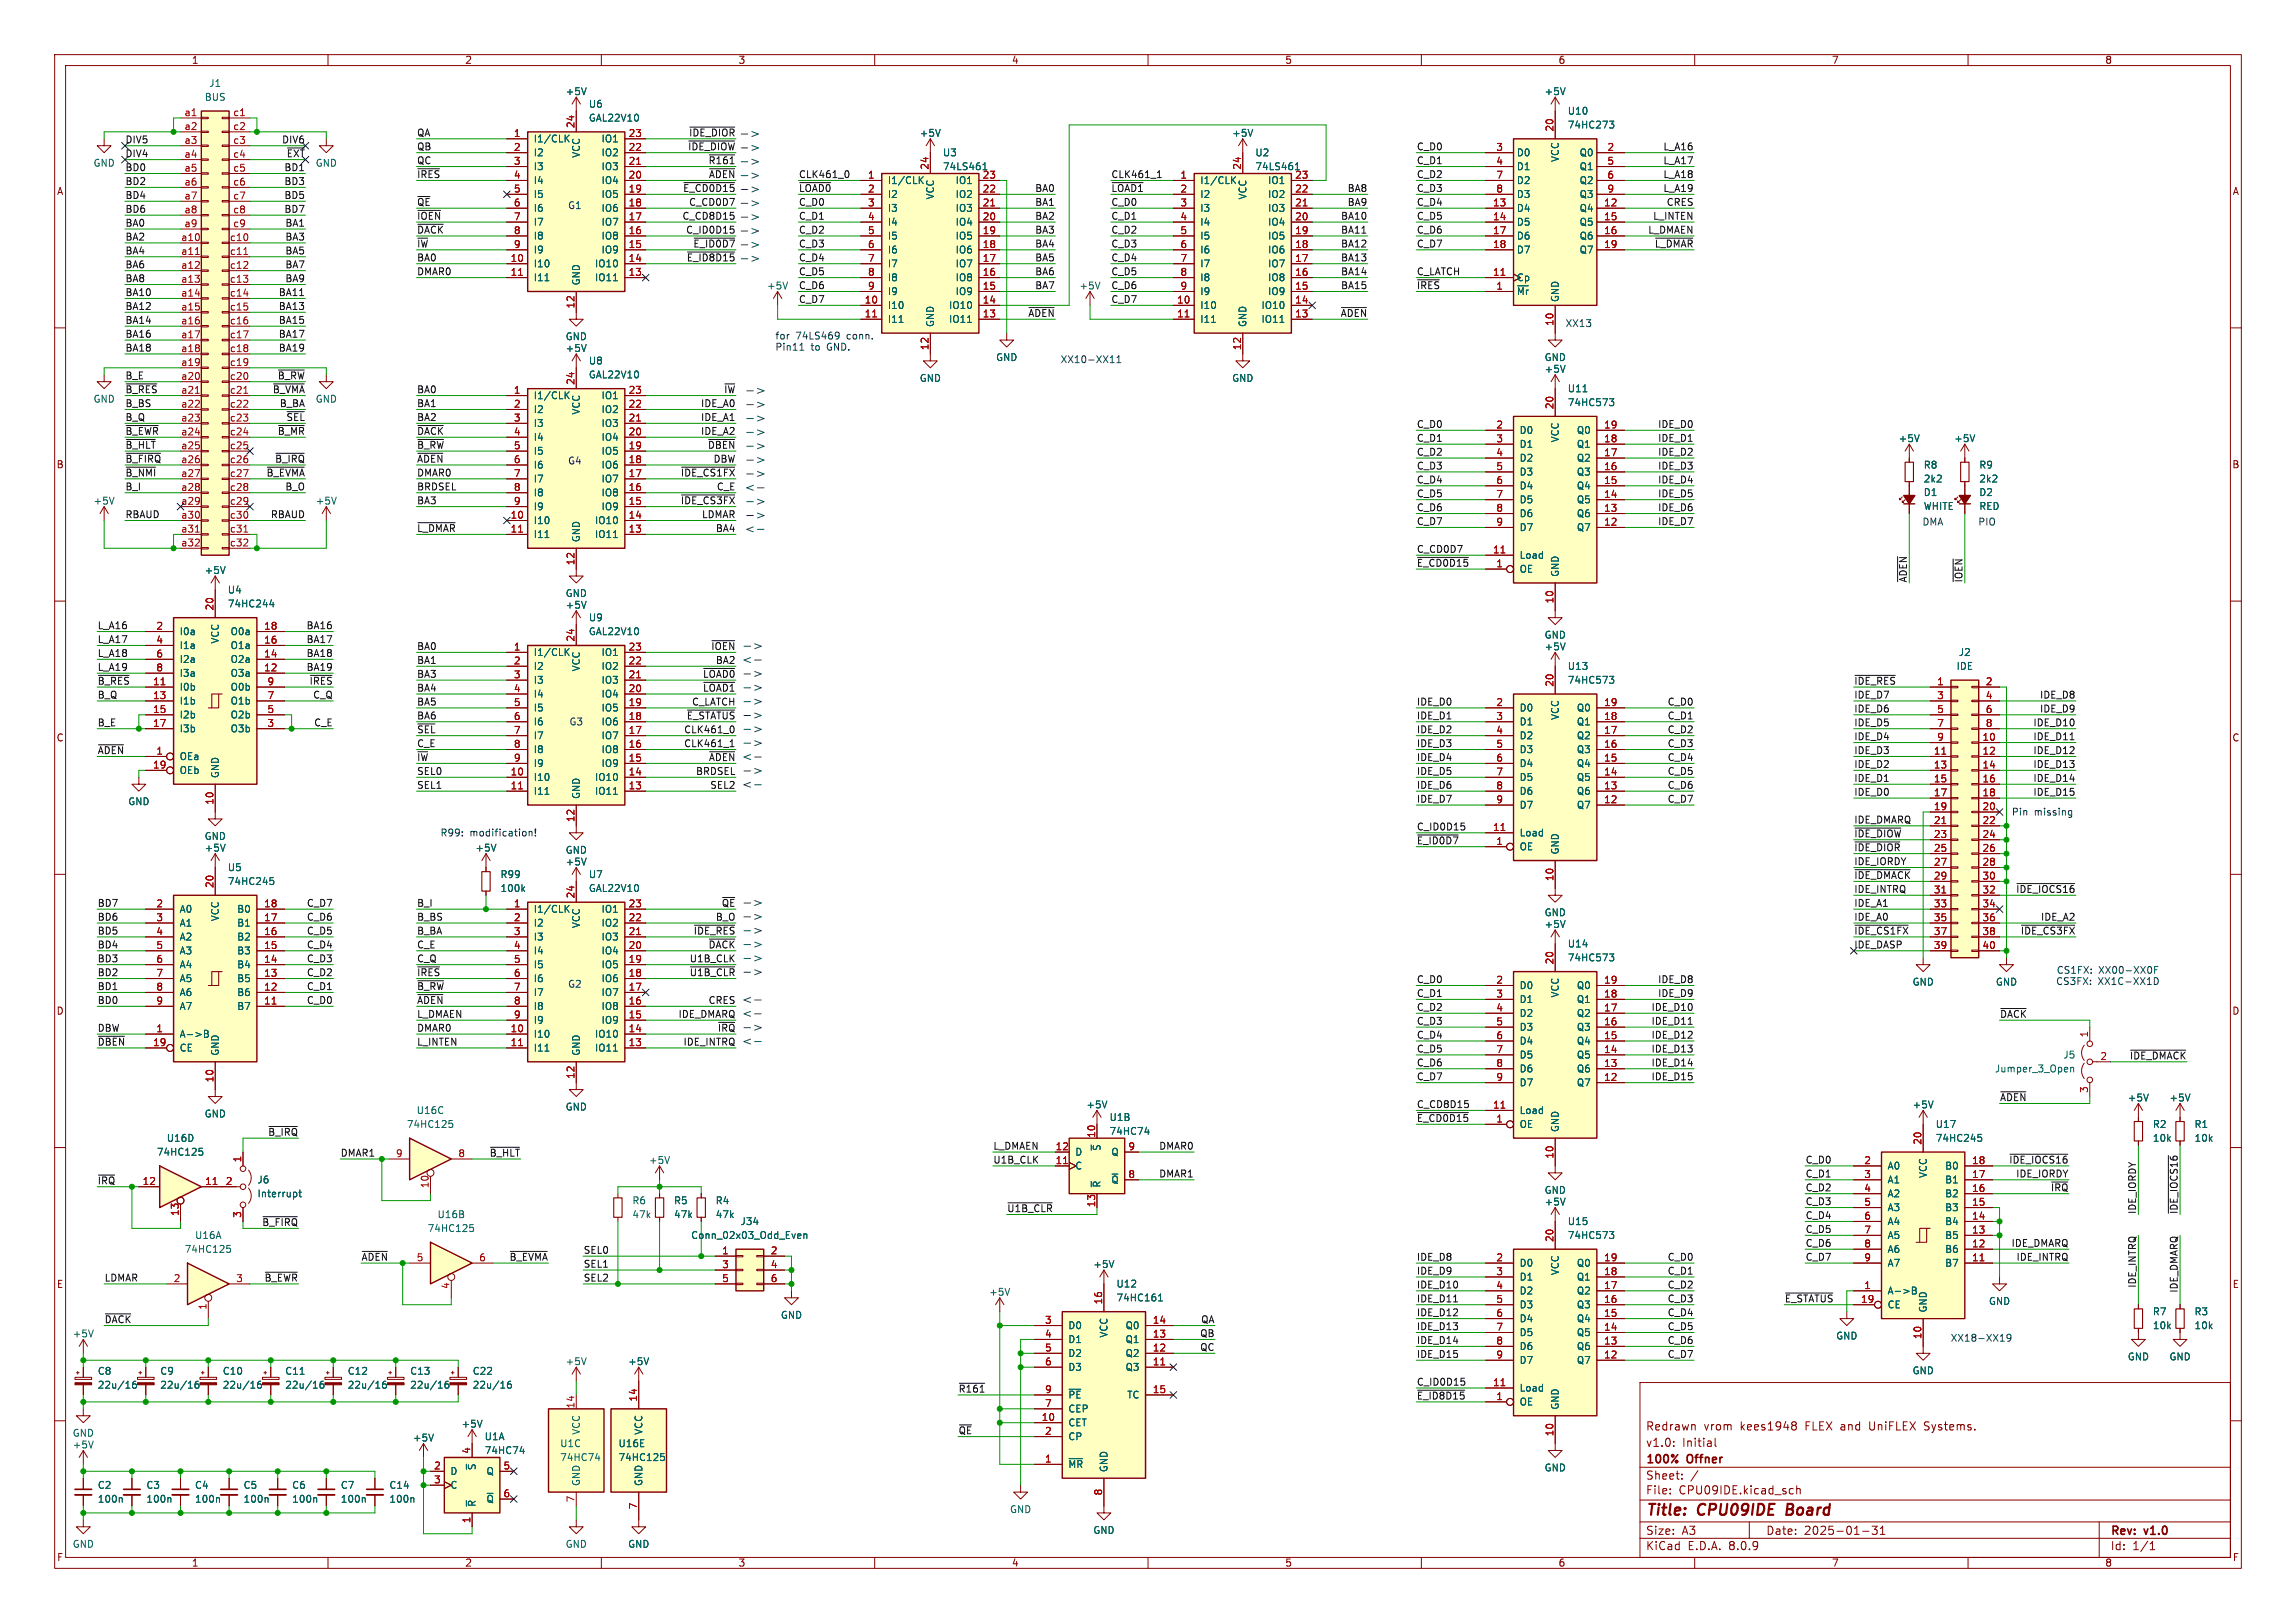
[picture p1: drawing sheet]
<svg xmlns="http://www.w3.org/2000/svg" width="420mm" height="297mm" viewBox="0 0 420 297" stroke-linecap="round" stroke-linejoin="round" font-family="sans-serif">
<defs><g id="words">
<g font-size="2.8" fill="#840000">
<text x="301" y="277.9">Title:</text>
<text x="310.6" y="277.9">CPU09IDE</text>
<text x="327.6" y="277.9">Board</text>
</g>
<g font-size="2.2" fill="#0000c2">
<text x="136.2" y="90.2">&lt;-</text>
<text x="136.2" y="97.8">&lt;-</text>
<text x="135.6" y="121.7">&lt;-</text>
<text x="135.6" y="139.4">&lt;-</text>
<text x="135.6" y="144.5">&lt;-</text>
<text x="135.6" y="183.9">&lt;-</text>
<text x="135.6" y="186.4">&lt;-</text>
<text x="135.6" y="191.5">&lt;-</text>
</g>
<g font-size="2.1" fill="#840000">
<text x="301" y="262">Redrawn</text>
<text x="311.6" y="262">vrom</text>
<text x="318.4" y="262">kees1948</text>
<text x="330.4" y="262">FLEX and</text>
<text x="342.3" y="262">UniFLEX</text>
<text x="352.6" y="262">Systems.</text>
<text x="301" y="268.2">100%</text>
<text x="301" y="265">v1.0:</text>
<text x="307.7" y="265">Initial</text>
<text x="308.7" y="268.2">Offner</text>
<text x="301" y="273.7">File:</text>
<text x="301" y="271">Sheet:</text>
<text x="307.1" y="273.7">CPU09IDE.kicad_sch</text>
<text x="301" y="281.1">Size:</text>
<text x="307.6" y="281.1">A3</text>
<text x="323" y="281.1">Date:</text>
<text x="330" y="281.1">2025-01-31</text>
<text x="386" y="281.3">Rev:</text>
<text x="392.4" y="281.3">v1.0</text>
<text x="301" y="283.9">KiCad</text>
<text x="308.7" y="283.9">E.D.A.</text>
<text x="316.3" y="283.9">8.0.9</text>
<text x="386" y="283.9">Id:</text>
<text x="390.1" y="283.9">1/1</text>
</g>
<g font-size="1.8" fill="#840000">
<text x="35" y="11.9">1</text>
<text x="85" y="11.9">2</text>
<text x="135" y="11.9">3</text>
<text x="185" y="11.9">4</text>
<text x="235" y="11.9">5</text>
<text x="285" y="11.9">6</text>
<text x="335" y="11.9">7</text>
<text x="385" y="11.9">8</text>
<text x="10.3" y="35.9">A</text>
<text x="408.3" y="35.9">A</text>
<text x="10.3" y="85.9">B</text>
<text x="408.2" y="85.9">B</text>
<text x="10.3" y="135.9">C</text>
<text x="408.2" y="135.9">C</text>
<text x="10.3" y="185.9">D</text>
<text x="408.2" y="185.9">D</text>
<text x="10.3" y="235.9">E</text>
<text x="408.3" y="235.9">E</text>
<text x="10.3" y="285.9">F</text>
<text x="35" y="286.9">1</text>
<text x="85" y="286.9">2</text>
<text x="135" y="286.9">3</text>
<text x="185" y="286.9">4</text>
<text x="235" y="286.9">5</text>
<text x="285" y="286.9">6</text>
<text x="335" y="286.9">7</text>
<text x="385" y="286.9">8</text>
<text x="408.3" y="285.9">F</text>
</g>
<g font-size="1.8" fill="#006464">
<text x="38.2" y="16.1">J1</text>
<text x="103.4" y="17.6">+5V</text>
<text x="282.4" y="17.6">+5V</text>
<text x="37.4" y="18.6">BUS</text>
<text x="107.6" y="22.5">GAL22V10</text>
<text x="107.6" y="19.9">U6</text>
<text x="286.7" y="21.2">U10</text>
<text x="286.7" y="23.7">74HC273</text>
<text x="97.5" y="26.3">I1/CLK</text>
<text x="97.5" y="28.8">I2</text>
<text x="106.3" y="29" transform="rotate(-90 106.3 29)">VCC</text>
<text x="109.9" y="28.8">IO2</text>
<text x="109.9" y="26.3">IO1</text>
<text x="168.1" y="25.2">+5V</text>
<text x="172.4" y="28.8">U3</text>
<text x="225.3" y="25.2">+5V</text>
<text x="229.5" y="28.8">U2</text>
<text x="277.4" y="28.8">D0</text>
<text x="285.3" y="29.7" transform="rotate(-90 285.3 29.7)">VCC</text>
<text x="288.8" y="28.8">Q0</text>
<text x="17" y="30.7">GND</text>
<text x="57.7" y="30.7">GND</text>
<text x="97.5" y="31.3">I3</text>
<text x="97.5" y="33.9">I4</text>
<text x="109.9" y="33.9">IO4</text>
<text x="109.9" y="31.3">IO3</text>
<text x="162.3" y="33.9">I1/CLK</text>
<text x="172.4" y="31.3">74LS461</text>
<text x="174.7" y="33.9">IO1</text>
<text x="219.5" y="33.9">I1/CLK</text>
<text x="229.5" y="31.3">74LS461</text>
<text x="231.9" y="33.9">IO1</text>
<text x="277.4" y="31.3">D1</text>
<text x="277.4" y="33.9">D2</text>
<text x="288.8" y="31.3">Q1</text>
<text x="288.8" y="33.9">Q2</text>
<text x="97.5" y="36.4">I5</text>
<text x="97.5" y="39">I6</text>
<text x="97.5" y="41.5">I7</text>
<text x="109.9" y="41.5">IO7</text>
<text x="109.9" y="39">IO6</text>
<text x="109.9" y="36.4">IO5</text>
<text x="162.3" y="36.4">I2</text>
<text x="162.3" y="39">I3</text>
<text x="162.3" y="41.5">I4</text>
<text x="171" y="36.6" transform="rotate(-90 171 36.6)">VCC</text>
<text x="174.7" y="41.5">IO4</text>
<text x="174.7" y="39">IO3</text>
<text x="174.7" y="36.4">IO2</text>
<text x="219.5" y="36.4">I2</text>
<text x="219.5" y="39">I3</text>
<text x="219.5" y="41.5">I4</text>
<text x="228.2" y="36.6" transform="rotate(-90 228.2 36.6)">VCC</text>
<text x="231.9" y="41.5">IO4</text>
<text x="231.9" y="39">IO3</text>
<text x="231.9" y="36.4">IO2</text>
<text x="277.4" y="39">D4</text>
<text x="277.4" y="41.5">D5</text>
<text x="277.4" y="36.4">D3</text>
<text x="288.8" y="39">Q4</text>
<text x="288.8" y="41.5">Q5</text>
<text x="288.8" y="36.4">Q3</text>
<text x="97.5" y="44">I8</text>
<text x="97.5" y="46.6">I9</text>
<text x="109.9" y="46.6">IO9</text>
<text x="109.9" y="44">IO8</text>
<text x="162.3" y="44">I5</text>
<text x="162.3" y="46.6">I6</text>
<text x="174.7" y="46.6">IO6</text>
<text x="174.7" y="44">IO5</text>
<text x="219.5" y="44">I5</text>
<text x="219.5" y="46.6">I6</text>
<text x="231.9" y="46.6">IO6</text>
<text x="231.9" y="44">IO5</text>
<text x="277.4" y="44">D6</text>
<text x="277.4" y="46.6">D7</text>
<text x="288.8" y="44">Q6</text>
<text x="288.8" y="46.6">Q7</text>
<text x="97.5" y="49.1">I10</text>
<text x="97.5" y="51.7">I11</text>
<text x="106.3" y="52.3" transform="rotate(-90 106.3 52.3)">GND</text>
<text x="108.7" y="51.7">IO11</text>
<text x="108.7" y="49.1">IO10</text>
<text x="140.2" y="53.2">+5V</text>
<text x="162.3" y="49.1">I7</text>
<text x="162.3" y="51.7">I8</text>
<text x="174.7" y="51.7">IO8</text>
<text x="174.7" y="49.1">IO7</text>
<text x="197.4" y="53.2">+5V</text>
<text x="219.5" y="49.1">I7</text>
<text x="219.5" y="51.7">I8</text>
<text x="231.9" y="51.7">IO8</text>
<text x="231.9" y="49.1">IO7</text>
<text x="277.4" y="51.7">Cp</text>
<text x="162.3" y="56.7">I10</text>
<text x="162.3" y="59.3">I11</text>
<text x="162.3" y="54.2">I9</text>
<text x="171" y="59.9" transform="rotate(-90 171 59.9)">GND</text>
<text x="173.5" y="59.3">IO11</text>
<text x="173.5" y="56.7">IO10</text>
<text x="174.7" y="54.2">IO9</text>
<text x="219.5" y="56.7">I10</text>
<text x="219.5" y="59.3">I11</text>
<text x="219.5" y="54.2">I9</text>
<text x="228.2" y="59.9" transform="rotate(-90 228.2 59.9)">GND</text>
<text x="230.6" y="59.3">IO11</text>
<text x="230.6" y="56.7">IO10</text>
<text x="231.9" y="54.2">IO9</text>
<text x="277.4" y="54.2">~{Mr}</text>
<text x="285.3" y="55.4" transform="rotate(-90 285.3 55.4)">GND</text>
<text x="103.4" y="62.5">GND</text>
<text x="103.4" y="64.6">+5V</text>
<text x="107.6" y="69.4">GAL22V10</text>
<text x="107.6" y="66.9">U8</text>
<text x="168.1" y="70.1">GND</text>
<text x="182.1" y="66.3">GND</text>
<text x="225.3" y="70.1">GND</text>
<text x="282.4" y="66.3">GND</text>
<text x="282.4" y="68.4">+5V</text>
<text x="286.7" y="72">U11</text>
<text x="17" y="73.9">GND</text>
<text x="57.7" y="73.9">GND</text>
<text x="97.5" y="73.3">I1/CLK</text>
<text x="97.5" y="75.8">I2</text>
<text x="106.3" y="76" transform="rotate(-90 106.3 76)">VCC</text>
<text x="109.9" y="75.8">IO2</text>
<text x="109.9" y="73.3">IO1</text>
<text x="286.7" y="74.5">74HC573</text>
<text x="97.5" y="78.3">I3</text>
<text x="97.5" y="80.9">I4</text>
<text x="97.5" y="83.4">I5</text>
<text x="109.9" y="83.4">IO5</text>
<text x="109.9" y="80.9">IO4</text>
<text x="109.9" y="78.3">IO3</text>
<text x="277.9" y="79.6">D0</text>
<text x="277.9" y="82.1">D1</text>
<text x="285.3" y="81" transform="rotate(-90 285.3 81)">VCC</text>
<text x="288.3" y="82.1">Q1</text>
<text x="288.3" y="79.6">Q0</text>
<text x="347.2" y="81.1">+5V</text>
<text x="357.4" y="81.1">+5V</text>
<text x="97.5" y="86">I6</text>
<text x="97.5" y="88.5">I7</text>
<text x="109.9" y="88.5">IO7</text>
<text x="109.9" y="86">IO6</text>
<text x="277.9" y="84.7">D2</text>
<text x="277.9" y="87.2">D3</text>
<text x="277.9" y="89.8">D4</text>
<text x="288.3" y="89.8">Q4</text>
<text x="288.3" y="87.2">Q3</text>
<text x="288.3" y="84.7">Q2</text>
<text x="351.8" y="86">R8</text>
<text x="351.8" y="88.5">2k2</text>
<text x="362" y="86">R9</text>
<text x="362" y="88.5">2k2</text>
<text x="17" y="92.5">+5V</text>
<text x="57.7" y="92.5">+5V</text>
<text x="97.5" y="91">I8</text>
<text x="97.5" y="93.6">I9</text>
<text x="109.9" y="93.6">IO9</text>
<text x="109.9" y="91">IO8</text>
<text x="277.9" y="92.3">D5</text>
<text x="277.9" y="94.8">D6</text>
<text x="288.3" y="94.8">Q6</text>
<text x="288.3" y="92.3">Q5</text>
<text x="351.8" y="91">D1</text>
<text x="351.8" y="93.5">WHITE</text>
<text x="362" y="91">D2</text>
<text x="362" y="93.5">RED</text>
<text x="97.5" y="96.1">I10</text>
<text x="97.5" y="98.7">I11</text>
<text x="106.3" y="99.3" transform="rotate(-90 106.3 99.3)">GND</text>
<text x="108.7" y="98.7">IO11</text>
<text x="108.7" y="96.1">IO10</text>
<text x="277.9" y="97.4">D7</text>
<text x="288.3" y="97.4">Q7</text>
<text x="37.3" y="105.2">+5V</text>
<text x="277.9" y="105">OE</text>
<text x="277.9" y="102.5">Load</text>
<text x="285.3" y="105.7" transform="rotate(-90 285.3 105.7)">GND</text>
<text x="41.6" y="108.8">U4</text>
<text x="41.6" y="111.4">74HC244</text>
<text x="103.4" y="109.4">GND</text>
<text x="103.4" y="111.6">+5V</text>
<text x="107.6" y="113.9">U9</text>
<text x="32.8" y="116.4">I0a</text>
<text x="32.8" y="119">I1a</text>
<text x="40.2" y="117.9" transform="rotate(-90 40.2 117.9)">VCC</text>
<text x="42.1" y="119">O1a</text>
<text x="42.1" y="116.4">O0a</text>
<text x="107.6" y="116.4">GAL22V10</text>
<text x="282.4" y="119.2">+5V</text>
<text x="282.4" y="117.1">GND</text>
<text x="32.8" y="121.5">I2a</text>
<text x="32.8" y="124.1">I3a</text>
<text x="42.1" y="124.1">O3a</text>
<text x="42.1" y="121.5">O2a</text>
<text x="97.5" y="120.2">I1/CLK</text>
<text x="97.5" y="122.8">I2</text>
<text x="97.5" y="125.3">I3</text>
<text x="106.3" y="123" transform="rotate(-90 106.3 123)">VCC</text>
<text x="109.9" y="125.3">IO3</text>
<text x="109.9" y="122.8">IO2</text>
<text x="109.9" y="120.2">IO1</text>
<text x="286.7" y="122.8">U13</text>
<text x="286.7" y="125.3">74HC573</text>
<text x="357.8" y="122.8">IDE</text>
<text x="358.2" y="120.2">J2</text>
<text x="32.8" y="126.6">I0b</text>
<text x="32.8" y="129.1">I1b</text>
<text x="32.8" y="131.7">I2b</text>
<text x="42.1" y="131.7">O2b</text>
<text x="42.1" y="129.1">O1b</text>
<text x="42.1" y="126.6">O0b</text>
<text x="97.5" y="127.9">I4</text>
<text x="97.5" y="130.4">I5</text>
<text x="109.9" y="130.4">IO5</text>
<text x="109.9" y="127.9">IO4</text>
<text x="277.9" y="130.4">D0</text>
<text x="285.3" y="131.8" transform="rotate(-90 285.3 131.8)">VCC</text>
<text x="288.3" y="130.4">Q0</text>
<text x="32.8" y="134.2">I3b</text>
<text x="42.1" y="134.2">O3b</text>
<text x="97.5" y="132.9">I6</text>
<text x="97.5" y="135.5">I7</text>
<text x="109.9" y="135.5">IO7</text>
<text x="109.9" y="132.9">IO6</text>
<text x="277.9" y="132.9">D1</text>
<text x="277.9" y="135.5">D2</text>
<text x="288.3" y="135.5">Q2</text>
<text x="288.3" y="132.9">Q1</text>
<text x="32.8" y="139.3">OEa</text>
<text x="32.8" y="141.8">OEb</text>
<text x="40.2" y="142.5" transform="rotate(-90 40.2 142.5)">GND</text>
<text x="97.5" y="143.1">I10</text>
<text x="97.5" y="138">I8</text>
<text x="97.5" y="140.6">I9</text>
<text x="108.7" y="143.1">IO10</text>
<text x="109.9" y="140.6">IO9</text>
<text x="109.9" y="138">IO8</text>
<text x="277.9" y="138">D3</text>
<text x="277.9" y="140.6">D4</text>
<text x="277.9" y="143.1">D5</text>
<text x="288.3" y="143.1">Q5</text>
<text x="288.3" y="140.6">Q4</text>
<text x="288.3" y="138">Q3</text>
<text x="23.4" y="147.5">GND</text>
<text x="97.5" y="145.6">I11</text>
<text x="106.3" y="146.3" transform="rotate(-90 106.3 146.3)">GND</text>
<text x="108.7" y="145.6">IO11</text>
<text x="277.9" y="145.6">D6</text>
<text x="277.9" y="148.2">D7</text>
<text x="288.3" y="148.2">Q7</text>
<text x="288.3" y="145.6">Q6</text>
<text x="37.3" y="153.9">GND</text>
<text x="277.9" y="155.8">OE</text>
<text x="277.9" y="153.3">Load</text>
<text x="37.3" y="156">+5V</text>
<text x="41.6" y="159.6">U5</text>
<text x="86.9" y="156">+5V</text>
<text x="91.4" y="160.9">R99</text>
<text x="103.4" y="156.4">GND</text>
<text x="103.4" y="158.6">+5V</text>
<text x="107.6" y="160.9">U7</text>
<text x="285.3" y="156.5" transform="rotate(-90 285.3 156.5)">GND</text>
<text x="32.8" y="167.2">A0</text>
<text x="41.6" y="162.2">74HC245</text>
<text x="43.3" y="167.2">B0</text>
<text x="91.4" y="163.4">100k</text>
<text x="97.5" y="167.2">I1/CLK</text>
<text x="107.6" y="163.4">GAL22V10</text>
<text x="109.9" y="167.2">IO1</text>
<text x="282.4" y="167.9">GND</text>
<text x="32.8" y="169.8">A1</text>
<text x="32.8" y="172.3">A2</text>
<text x="40.2" y="168.7" transform="rotate(-90 40.2 168.7)">VCC</text>
<text x="43.3" y="172.3">B2</text>
<text x="43.3" y="169.8">B1</text>
<text x="97.5" y="169.8">I2</text>
<text x="97.5" y="172.3">I3</text>
<text x="106.3" y="169.9" transform="rotate(-90 106.3 169.9)">VCC</text>
<text x="109.9" y="172.3">IO3</text>
<text x="109.9" y="169.8">IO2</text>
<text x="282.4" y="170">+5V</text>
<text x="286.7" y="173.6">U14</text>
<text x="32.8" y="174.9">A3</text>
<text x="32.8" y="177.4">A4</text>
<text x="32.8" y="179.9">A5</text>
<text x="43.3" y="179.9">B5</text>
<text x="43.3" y="177.4">B4</text>
<text x="43.3" y="174.9">B3</text>
<text x="97.5" y="174.9">I4</text>
<text x="97.5" y="177.4">I5</text>
<text x="97.5" y="179.9">I6</text>
<text x="109.9" y="179.9">IO6</text>
<text x="109.9" y="177.4">IO5</text>
<text x="109.9" y="174.9">IO4</text>
<text x="286.7" y="176.1">74HC573</text>
<text x="32.8" y="182.5">A6</text>
<text x="32.8" y="185">A7</text>
<text x="43.3" y="185">B7</text>
<text x="43.3" y="182.5">B6</text>
<text x="97.5" y="182.5">I7</text>
<text x="97.5" y="185">I8</text>
<text x="109.9" y="185">IO8</text>
<text x="109.9" y="182.5">IO7</text>
<text x="277.9" y="181.2">D0</text>
<text x="277.9" y="183.7">D1</text>
<text x="285.3" y="182.6" transform="rotate(-90 285.3 182.6)">VCC</text>
<text x="288.3" y="183.7">Q1</text>
<text x="288.3" y="181.2">Q0</text>
<text x="349.8" y="180.6">GND</text>
<text x="365" y="180.6">GND</text>
<text x="32.8" y="190.1">A-&gt;B</text>
<text x="97.5" y="190.1">I10</text>
<text x="97.5" y="187.6">I9</text>
<text x="108.7" y="190.1">IO10</text>
<text x="109.9" y="187.6">IO9</text>
<text x="277.9" y="186.3">D2</text>
<text x="277.9" y="188.8">D3</text>
<text x="277.9" y="191.4">D4</text>
<text x="288.3" y="191.4">Q4</text>
<text x="288.3" y="188.8">Q3</text>
<text x="288.3" y="186.3">Q2</text>
<text x="32.8" y="192.6">CE</text>
<text x="40.2" y="193.3" transform="rotate(-90 40.2 193.3)">GND</text>
<text x="97.5" y="192.6">I11</text>
<text x="106.3" y="193.3" transform="rotate(-90 106.3 193.3)">GND</text>
<text x="108.7" y="192.6">IO11</text>
<text x="277.9" y="193.9">D5</text>
<text x="277.9" y="196.4">D6</text>
<text x="288.3" y="196.4">Q6</text>
<text x="288.3" y="193.9">Q5</text>
<text x="364.8" y="196.4">Jumper_3_Open</text>
<text x="377.3" y="193.9">J5</text>
<text x="103.4" y="203.4">GND</text>
<text x="198.6" y="203">+5V</text>
<text x="277.9" y="199">D7</text>
<text x="288.3" y="199">Q7</text>
<text x="349.8" y="203">+5V</text>
<text x="389.1" y="201.8">+5V</text>
<text x="396.7" y="201.8">+5V</text>
<text x="30.4" y="209.1">U16D</text>
<text x="37.3" y="204.7">GND</text>
<text x="74.3" y="206.6">74HC125</text>
<text x="76.1" y="204.1">U16C</text>
<text x="202.9" y="207.9">74HC74</text>
<text x="202.9" y="205.3">U1B</text>
<text x="277.9" y="206.6">OE</text>
<text x="277.9" y="204.1">Load</text>
<text x="285.3" y="207.3" transform="rotate(-90 285.3 207.3)">GND</text>
<text x="354" y="206.6">U17</text>
<text x="354" y="209.1">74HC245</text>
<text x="393.7" y="206.6">R2</text>
<text x="393.7" y="209.1">10k</text>
<text x="401.3" y="206.6">R1</text>
<text x="401.3" y="209.1">10k</text>
<text x="28.6" y="211.7">74HC125</text>
<text x="118.6" y="213.2">+5V</text>
<text x="196.6" y="214.2">C</text>
<text x="196.6" y="211.7">D</text>
<text x="201.5" y="210.7" transform="rotate(-90 201.5 210.7)">~{S}</text>
<text x="203.2" y="211.7">Q</text>
<text x="345.2" y="214.2">A0</text>
<text x="352.7" y="215.7" transform="rotate(-90 352.7 215.7)">VCC</text>
<text x="355.7" y="214.2">B0</text>
<text x="47" y="216.8">J6</text>
<text x="47" y="219.3">Interrupt</text>
<text x="115.6" y="220.6">R6</text>
<text x="123.2" y="220.6">R5</text>
<text x="130.8" y="220.6">R4</text>
<text x="201.5" y="217.4" transform="rotate(-90 201.5 217.4)">~{R}</text>
<text x="203.2" y="216.8">~{Q}</text>
<text x="282.4" y="220.8">+5V</text>
<text x="282.4" y="218.7">GND</text>
<text x="345.2" y="216.8">A1</text>
<text x="345.2" y="219.3">A2</text>
<text x="345.2" y="221.8">A3</text>
<text x="355.7" y="221.8">B3</text>
<text x="355.7" y="219.3">B2</text>
<text x="355.7" y="216.8">B1</text>
<text x="35.6" y="226.9">U16A</text>
<text x="78.1" y="225.7">74HC125</text>
<text x="79.9" y="223.1">U16B</text>
<text x="115.6" y="223.1">47k</text>
<text x="123.2" y="223.1">47k</text>
<text x="126.3" y="226.9">Conn_02x03_Odd_Even</text>
<text x="130.8" y="223.1">47k</text>
<text x="135.4" y="224.4">J34</text>
<text x="286.7" y="224.4">U15</text>
<text x="286.7" y="226.9">74HC573</text>
<text x="345.2" y="224.4">A4</text>
<text x="345.2" y="226.9">A5</text>
<text x="355.7" y="226.9">B5</text>
<text x="355.7" y="224.4">B4</text>
<text x="33.7" y="229.5">74HC125</text>
<text x="199.9" y="232.2">+5V</text>
<text x="277.9" y="232">D0</text>
<text x="285.3" y="233.4" transform="rotate(-90 285.3 233.4)">VCC</text>
<text x="288.3" y="232">Q0</text>
<text x="345.2" y="229.5">A6</text>
<text x="345.2" y="232">A7</text>
<text x="355.7" y="232">B7</text>
<text x="355.7" y="229.5">B6</text>
<text x="180.8" y="237.3">+5V</text>
<text x="204.1" y="235.8">U12</text>
<text x="204.1" y="238.4">74HC161</text>
<text x="277.9" y="234.5">D1</text>
<text x="277.9" y="237.1">D2</text>
<text x="277.9" y="239.6">D3</text>
<text x="288.3" y="239.6">Q3</text>
<text x="288.3" y="237.1">Q2</text>
<text x="288.3" y="234.5">Q1</text>
<text x="345.2" y="237.1">A-&gt;B</text>
<text x="345.2" y="239.6">CE</text>
<text x="363.7" y="239">GND</text>
<text x="13.2" y="244.9">+5V</text>
<text x="142.7" y="241.5">GND</text>
<text x="195.3" y="243.4">D0</text>
<text x="195.3" y="246">D1</text>
<text x="202.8" y="244.9" transform="rotate(-90 202.8 244.9)">VCC</text>
<text x="205.8" y="246">Q1</text>
<text x="205.8" y="243.4">Q0</text>
<text x="277.9" y="242.2">D4</text>
<text x="277.9" y="244.7">D5</text>
<text x="288.3" y="244.7">Q5</text>
<text x="288.3" y="242.2">Q4</text>
<text x="335.8" y="245.3">GND</text>
<text x="352.7" y="240.3" transform="rotate(-90 352.7 240.3)">GND</text>
<text x="393.7" y="240.9">R7</text>
<text x="393.7" y="243.4">10k</text>
<text x="401.3" y="240.9">R3</text>
<text x="401.3" y="243.4">10k</text>
<text x="17.8" y="251.8">C8</text>
<text x="29.2" y="251.8">C9</text>
<text x="40.6" y="251.8">C10</text>
<text x="52.1" y="251.8">C11</text>
<text x="63.5" y="251.8">C12</text>
<text x="74.9" y="251.8">C13</text>
<text x="86.4" y="251.8">C22</text>
<text x="103.4" y="250">+5V</text>
<text x="114.8" y="250">+5V</text>
<text x="195.3" y="248.5">D2</text>
<text x="195.3" y="251.1">D3</text>
<text x="205.8" y="251.1">Q3</text>
<text x="205.8" y="248.5">Q2</text>
<text x="277.9" y="247.2">D6</text>
<text x="277.9" y="249.8">D7</text>
<text x="288.3" y="249.8">Q7</text>
<text x="288.3" y="247.2">Q6</text>
<text x="349.8" y="251.7">GND</text>
<text x="389.1" y="249.1">GND</text>
<text x="396.7" y="249.1">GND</text>
<text x="17.8" y="254.3">22u/16</text>
<text x="29.2" y="254.3">22u/16</text>
<text x="40.6" y="254.3">22u/16</text>
<text x="52.1" y="254.3">22u/16</text>
<text x="63.5" y="254.3">22u/16</text>
<text x="74.9" y="254.3">22u/16</text>
<text x="86.4" y="254.3">22u/16</text>
<text x="195.3" y="256.1">~{PE}</text>
<text x="206.1" y="256.1">TC</text>
<text x="277.9" y="257.4">OE</text>
<text x="277.9" y="254.9">Load</text>
<text x="13.2" y="263.1">GND</text>
<text x="75.4" y="264">+5V</text>
<text x="84.3" y="261.4">+5V</text>
<text x="88.6" y="263.8">U1A</text>
<text x="106.3" y="262.7" transform="rotate(-90 106.3 262.7)">VCC</text>
<text x="117.7" y="262.7" transform="rotate(-90 117.7 262.7)">VCC</text>
<text x="195.3" y="261.2">CET</text>
<text x="195.3" y="263.8">CP</text>
<text x="195.3" y="258.7">CEP</text>
<text x="285.3" y="258.1" transform="rotate(-90 285.3 258.1)">GND</text>
<text x="13.2" y="265.3">+5V</text>
<text x="87.2" y="269.1" transform="rotate(-90 87.2 269.1)">~{S}</text>
<text x="88.6" y="266.3">74HC74</text>
<text x="102.4" y="267.6">74HC74</text>
<text x="102.4" y="265">U1C</text>
<text x="113" y="265">U16E</text>
<text x="113" y="267.6">74HC125</text>
<text x="195.3" y="268.8">~{MR}</text>
<text x="202.8" y="269.5" transform="rotate(-90 202.8 269.5)">GND</text>
<text x="282.4" y="269.5">GND</text>
<text x="17.8" y="272.6">C2</text>
<text x="17.8" y="275.2">100n</text>
<text x="26.7" y="272.6">C3</text>
<text x="26.7" y="275.2">100n</text>
<text x="35.6" y="272.6">C4</text>
<text x="35.6" y="275.2">100n</text>
<text x="44.5" y="272.6">C5</text>
<text x="44.5" y="275.2">100n</text>
<text x="53.3" y="272.6">C6</text>
<text x="53.3" y="275.2">100n</text>
<text x="62.2" y="272.6">C7</text>
<text x="62.2" y="275.2">100n</text>
<text x="71.1" y="275.2">100n</text>
<text x="71.1" y="272.6">C14</text>
<text x="82.3" y="270.1">D</text>
<text x="82.3" y="272.6">C</text>
<text x="87.2" y="275.8" transform="rotate(-90 87.2 275.8)">~{R}</text>
<text x="88.9" y="270.1">Q</text>
<text x="88.9" y="275.2">~{Q}</text>
<text x="106.3" y="272" transform="rotate(-90 106.3 272)">GND</text>
<text x="117.7" y="272" transform="rotate(-90 117.7 272)">GND</text>
<text x="184.7" y="277.1">GND</text>
<text x="199.9" y="280.9">GND</text>
<text x="13.2" y="283.4">GND</text>
<text x="103.4" y="283.4">GND</text>
<text x="114.8" y="283.4">GND</text>
</g>
<g font-size="1.8" fill="#a90000">
<text x="33.6" y="21.3">a1</text>
<text x="33.6" y="23.9">a2</text>
<text x="42.6" y="21.3">c1</text>
<text x="42.6" y="23.9">c2</text>
<text x="105.2" y="23.5" transform="rotate(-90 105.2 23.5)">24</text>
<text x="33.6" y="26.4">a3</text>
<text x="33.6" y="29">a4</text>
<text x="42.6" y="26.4">c3</text>
<text x="42.6" y="29">c4</text>
<text x="93.9" y="25.1">1</text>
<text x="93.9" y="27.7">2</text>
<text x="114.9" y="27.7">22</text>
<text x="114.9" y="25.1">23</text>
<text x="273.6" y="27.7">3</text>
<text x="284.2" y="24.2" transform="rotate(-90 284.2 24.2)">20</text>
<text x="293.9" y="27.7">2</text>
<text x="33.6" y="31.5">a5</text>
<text x="33.6" y="34">a6</text>
<text x="42.6" y="31.5">c5</text>
<text x="42.6" y="34">c6</text>
<text x="93.9" y="30.2">3</text>
<text x="93.9" y="32.8">4</text>
<text x="93.9" y="35.3">5</text>
<text x="114.9" y="35.3">19</text>
<text x="114.9" y="32.8">20</text>
<text x="114.9" y="30.2">21</text>
<text x="158.7" y="32.8">1</text>
<text x="158.7" y="35.3">2</text>
<text x="169.9" y="31.2" transform="rotate(-90 169.9 31.2)">24</text>
<text x="179.7" y="35.3">22</text>
<text x="179.7" y="32.8">23</text>
<text x="215.8" y="32.8">1</text>
<text x="215.8" y="35.3">2</text>
<text x="227.1" y="31.2" transform="rotate(-90 227.1 31.2)">24</text>
<text x="236.8" y="35.3">22</text>
<text x="236.8" y="32.8">23</text>
<text x="273.6" y="30.2">4</text>
<text x="273.6" y="32.8">7</text>
<text x="273.6" y="35.3">8</text>
<text x="293.9" y="30.2">5</text>
<text x="293.9" y="32.8">6</text>
<text x="293.9" y="35.3">9</text>
<text x="33.6" y="36.6">a7</text>
<text x="33.6" y="39.1">a8</text>
<text x="33.6" y="41.7">a9</text>
<text x="42.6" y="36.6">c7</text>
<text x="42.6" y="39.1">c8</text>
<text x="42.6" y="41.7">c9</text>
<text x="93.9" y="37.8">6</text>
<text x="93.9" y="40.4">7</text>
<text x="114.9" y="40.4">17</text>
<text x="114.9" y="37.8">18</text>
<text x="158.7" y="37.8">3</text>
<text x="158.7" y="40.4">4</text>
<text x="179.7" y="40.4">20</text>
<text x="179.7" y="37.8">21</text>
<text x="215.8" y="37.8">3</text>
<text x="215.8" y="40.4">4</text>
<text x="236.8" y="40.4">20</text>
<text x="236.8" y="37.8">21</text>
<text x="273" y="37.8">13</text>
<text x="273" y="40.4">14</text>
<text x="293.3" y="37.8">12</text>
<text x="293.3" y="40.4">15</text>
<text x="33" y="44.2">a10</text>
<text x="33" y="46.7">a11</text>
<text x="42" y="44.2">c10</text>
<text x="42" y="46.7">c11</text>
<text x="93.9" y="42.9">8</text>
<text x="93.9" y="45.5">9</text>
<text x="114.9" y="45.5">15</text>
<text x="114.9" y="42.9">16</text>
<text x="158.7" y="42.9">5</text>
<text x="158.7" y="45.5">6</text>
<text x="179.7" y="45.5">18</text>
<text x="179.7" y="42.9">19</text>
<text x="215.8" y="42.9">5</text>
<text x="215.8" y="45.5">6</text>
<text x="236.8" y="45.5">18</text>
<text x="236.8" y="42.9">19</text>
<text x="273" y="42.9">17</text>
<text x="273" y="45.5">18</text>
<text x="293.3" y="42.9">16</text>
<text x="293.3" y="45.5">19</text>
<text x="33" y="49.3">a12</text>
<text x="33" y="51.8">a13</text>
<text x="42" y="49.3">c12</text>
<text x="42" y="51.8">c13</text>
<text x="93.3" y="48">10</text>
<text x="93.3" y="50.5">11</text>
<text x="114.9" y="50.5">13</text>
<text x="114.9" y="48">14</text>
<text x="158.7" y="48">7</text>
<text x="158.7" y="50.5">8</text>
<text x="158.7" y="53.1">9</text>
<text x="179.7" y="53.1">15</text>
<text x="179.7" y="50.5">16</text>
<text x="179.7" y="48">17</text>
<text x="215.8" y="48">7</text>
<text x="215.8" y="50.5">8</text>
<text x="215.8" y="53.1">9</text>
<text x="236.8" y="53.1">15</text>
<text x="236.8" y="50.5">16</text>
<text x="236.8" y="48">17</text>
<text x="273" y="50.5">11</text>
<text x="273.6" y="53.1">1</text>
<text x="33" y="54.4">a14</text>
<text x="33" y="56.9">a15</text>
<text x="33" y="59.4">a16</text>
<text x="42" y="54.4">c14</text>
<text x="42" y="56.9">c15</text>
<text x="42" y="59.4">c16</text>
<text x="105.2" y="56.6" transform="rotate(-90 105.2 56.6)">12</text>
<text x="158.1" y="55.6">10</text>
<text x="158.1" y="58.2">11</text>
<text x="179.7" y="58.2">13</text>
<text x="179.7" y="55.6">14</text>
<text x="215.2" y="55.6">10</text>
<text x="215.2" y="58.2">11</text>
<text x="236.8" y="58.2">13</text>
<text x="236.8" y="55.6">14</text>
<text x="284.2" y="59.7" transform="rotate(-90 284.2 59.7)">10</text>
<text x="33" y="62">a17</text>
<text x="33" y="64.5">a18</text>
<text x="42" y="62">c17</text>
<text x="42" y="64.5">c18</text>
<text x="169.9" y="64.2" transform="rotate(-90 169.9 64.2)">12</text>
<text x="227.1" y="64.2" transform="rotate(-90 227.1 64.2)">12</text>
<text x="33" y="67.1">a19</text>
<text x="33" y="69.6">a20</text>
<text x="42" y="67.1">c19</text>
<text x="42" y="69.6">c20</text>
<text x="105.2" y="70.5" transform="rotate(-90 105.2 70.5)">24</text>
<text x="33" y="72.1">a21</text>
<text x="33" y="74.7">a22</text>
<text x="33" y="77.2">a23</text>
<text x="42" y="72.1">c21</text>
<text x="42" y="74.7">c22</text>
<text x="42" y="77.2">c23</text>
<text x="93.9" y="72.1">1</text>
<text x="93.9" y="74.7">2</text>
<text x="93.9" y="77.2">3</text>
<text x="114.9" y="77.2">21</text>
<text x="114.9" y="74.7">22</text>
<text x="114.9" y="72.1">23</text>
<text x="284.2" y="75" transform="rotate(-90 284.2 75)">20</text>
<text x="33" y="79.8">a24</text>
<text x="33" y="82.3">a25</text>
<text x="42" y="79.8">c24</text>
<text x="42" y="82.3">c25</text>
<text x="93.9" y="79.8">4</text>
<text x="93.9" y="82.3">5</text>
<text x="114.9" y="82.3">19</text>
<text x="114.9" y="79.8">20</text>
<text x="273.6" y="78.5">2</text>
<text x="273.6" y="81">3</text>
<text x="273.6" y="83.6">4</text>
<text x="293.3" y="83.6">17</text>
<text x="293.3" y="81">18</text>
<text x="293.3" y="78.5">19</text>
<text x="33" y="84.8">a26</text>
<text x="33" y="87.4">a27</text>
<text x="33" y="89.9">a28</text>
<text x="42" y="84.8">c26</text>
<text x="42" y="87.4">c27</text>
<text x="42" y="89.9">c28</text>
<text x="93.9" y="84.8">6</text>
<text x="93.9" y="87.4">7</text>
<text x="93.9" y="89.9">8</text>
<text x="114.9" y="89.9">16</text>
<text x="114.9" y="87.4">17</text>
<text x="114.9" y="84.8">18</text>
<text x="273.6" y="86.1">5</text>
<text x="273.6" y="88.6">6</text>
<text x="293.3" y="88.6">15</text>
<text x="293.3" y="86.1">16</text>
<text x="33" y="92.5">a29</text>
<text x="33" y="95">a30</text>
<text x="42" y="92.5">c29</text>
<text x="42" y="95">c30</text>
<text x="93.3" y="95">10</text>
<text x="93.9" y="92.5">9</text>
<text x="114.9" y="95">14</text>
<text x="114.9" y="92.5">15</text>
<text x="273.6" y="91.2">7</text>
<text x="273.6" y="93.7">8</text>
<text x="293.3" y="93.7">13</text>
<text x="293.3" y="91.2">14</text>
<text x="33" y="97.5">a31</text>
<text x="33" y="100.1">a32</text>
<text x="42" y="97.5">c31</text>
<text x="42" y="100.1">c32</text>
<text x="93.3" y="97.5">11</text>
<text x="114.9" y="97.5">13</text>
<text x="273" y="101.3">11</text>
<text x="273.6" y="96.3">9</text>
<text x="293.3" y="96.3">12</text>
<text x="105.2" y="103.5" transform="rotate(-90 105.2 103.5)">12</text>
<text x="273.6" y="103.9">1</text>
<text x="39.1" y="111.8" transform="rotate(-90 39.1 111.8)">20</text>
<text x="284.2" y="110.5" transform="rotate(-90 284.2 110.5)">10</text>
<text x="28.5" y="115.3">2</text>
<text x="28.5" y="117.9">4</text>
<text x="48.2" y="117.9">16</text>
<text x="48.2" y="115.3">18</text>
<text x="93.9" y="119.1">1</text>
<text x="105.2" y="117.5" transform="rotate(-90 105.2 117.5)">24</text>
<text x="114.9" y="119.1">23</text>
<text x="27.9" y="125.5">11</text>
<text x="28.5" y="120.4">6</text>
<text x="28.5" y="122.9">8</text>
<text x="48.2" y="122.9">12</text>
<text x="48.2" y="120.4">14</text>
<text x="48.8" y="125.5">9</text>
<text x="93.9" y="121.7">2</text>
<text x="93.9" y="124.2">3</text>
<text x="114.9" y="124.2">21</text>
<text x="114.9" y="121.7">22</text>
<text x="284.2" y="125.8" transform="rotate(-90 284.2 125.8)">20</text>
<text x="354.3" y="125.5">1</text>
<text x="363.1" y="125.5">2</text>
<text x="27.9" y="128">13</text>
<text x="27.9" y="130.6">15</text>
<text x="48.8" y="130.6">5</text>
<text x="48.8" y="128">7</text>
<text x="93.9" y="126.7">4</text>
<text x="93.9" y="129.3">5</text>
<text x="93.9" y="131.8">6</text>
<text x="114.9" y="131.8">18</text>
<text x="114.9" y="129.3">19</text>
<text x="114.9" y="126.7">20</text>
<text x="273.6" y="129.3">2</text>
<text x="273.6" y="131.8">3</text>
<text x="293.3" y="131.8">18</text>
<text x="293.3" y="129.3">19</text>
<text x="354.3" y="128">3</text>
<text x="354.3" y="130.6">5</text>
<text x="363.1" y="128">4</text>
<text x="363.1" y="130.6">6</text>
<text x="27.9" y="133.1">17</text>
<text x="48.8" y="133.1">3</text>
<text x="93.9" y="134.4">7</text>
<text x="93.9" y="136.9">8</text>
<text x="114.9" y="136.9">16</text>
<text x="114.9" y="134.4">17</text>
<text x="273.6" y="134.4">4</text>
<text x="273.6" y="136.9">5</text>
<text x="293.3" y="136.9">16</text>
<text x="293.3" y="134.4">17</text>
<text x="354.3" y="133.1">7</text>
<text x="354.3" y="135.6">9</text>
<text x="362.5" y="135.6">10</text>
<text x="363.1" y="133.1">8</text>
<text x="27.9" y="140.7">19</text>
<text x="28.5" y="138.2">1</text>
<text x="93.3" y="142">10</text>
<text x="93.9" y="139.4">9</text>
<text x="114.9" y="142">14</text>
<text x="114.9" y="139.4">15</text>
<text x="273.6" y="139.4">6</text>
<text x="273.6" y="142">7</text>
<text x="293.3" y="142">14</text>
<text x="293.3" y="139.4">15</text>
<text x="353.7" y="138.2">11</text>
<text x="353.7" y="140.7">13</text>
<text x="353.7" y="143.3">15</text>
<text x="362.5" y="138.2">12</text>
<text x="362.5" y="140.7">14</text>
<text x="362.5" y="143.3">16</text>
<text x="39.1" y="147.4" transform="rotate(-90 39.1 147.4)">10</text>
<text x="93.3" y="144.5">11</text>
<text x="114.9" y="144.5">13</text>
<text x="273.6" y="144.5">8</text>
<text x="273.6" y="147.1">9</text>
<text x="293.3" y="147.1">12</text>
<text x="293.3" y="144.5">13</text>
<text x="353.7" y="145.8">17</text>
<text x="353.7" y="148.3">19</text>
<text x="362.5" y="145.8">18</text>
<text x="362.5" y="148.3">20</text>
<text x="105.2" y="150.5" transform="rotate(-90 105.2 150.5)">12</text>
<text x="273" y="152.1">11</text>
<text x="273.6" y="154.7">1</text>
<text x="353.7" y="150.9">21</text>
<text x="353.7" y="153.4">23</text>
<text x="353.7" y="156">25</text>
<text x="362.5" y="150.9">22</text>
<text x="362.5" y="153.4">24</text>
<text x="362.5" y="156">26</text>
<text x="284.2" y="161.3" transform="rotate(-90 284.2 161.3)">10</text>
<text x="353.7" y="158.5">27</text>
<text x="353.7" y="161">29</text>
<text x="362.5" y="158.5">28</text>
<text x="362.5" y="161">30</text>
<text x="28.5" y="166.1">2</text>
<text x="39.1" y="162.6" transform="rotate(-90 39.1 162.6)">20</text>
<text x="48.2" y="166.1">18</text>
<text x="93.9" y="166.1">1</text>
<text x="105.2" y="164.5" transform="rotate(-90 105.2 164.5)">24</text>
<text x="114.9" y="166.1">23</text>
<text x="353.7" y="163.6">31</text>
<text x="353.7" y="166.1">33</text>
<text x="362.5" y="163.6">32</text>
<text x="362.5" y="166.1">34</text>
<text x="28.5" y="168.7">3</text>
<text x="28.5" y="171.2">4</text>
<text x="28.5" y="173.7">5</text>
<text x="48.2" y="173.7">15</text>
<text x="48.2" y="171.2">16</text>
<text x="48.2" y="168.7">17</text>
<text x="93.9" y="168.7">2</text>
<text x="93.9" y="171.2">3</text>
<text x="93.9" y="173.7">4</text>
<text x="114.9" y="173.7">20</text>
<text x="114.9" y="171.2">21</text>
<text x="114.9" y="168.7">22</text>
<text x="353.7" y="168.7">35</text>
<text x="353.7" y="171.2">37</text>
<text x="353.7" y="173.7">39</text>
<text x="362.5" y="168.7">36</text>
<text x="362.5" y="171.2">38</text>
<text x="362.5" y="173.7">40</text>
<text x="28.5" y="176.3">6</text>
<text x="28.5" y="178.8">7</text>
<text x="48.2" y="178.8">13</text>
<text x="48.2" y="176.3">14</text>
<text x="93.9" y="176.3">5</text>
<text x="93.9" y="178.8">6</text>
<text x="114.9" y="178.8">18</text>
<text x="114.9" y="176.3">19</text>
<text x="284.2" y="176.6" transform="rotate(-90 284.2 176.6)">20</text>
<text x="28.5" y="181.4">8</text>
<text x="28.5" y="183.9">9</text>
<text x="48.2" y="183.9">11</text>
<text x="48.2" y="181.4">12</text>
<text x="93.9" y="181.4">7</text>
<text x="93.9" y="183.9">8</text>
<text x="114.9" y="183.9">16</text>
<text x="114.9" y="181.4">17</text>
<text x="273.6" y="180.1">2</text>
<text x="273.6" y="182.6">3</text>
<text x="273.6" y="185.2">4</text>
<text x="293.3" y="185.2">17</text>
<text x="293.3" y="182.6">18</text>
<text x="293.3" y="180.1">19</text>
<text x="27.9" y="191.5">19</text>
<text x="28.5" y="189">1</text>
<text x="93.3" y="189">10</text>
<text x="93.3" y="191.5">11</text>
<text x="93.9" y="186.4">9</text>
<text x="114.9" y="191.5">13</text>
<text x="114.9" y="189">14</text>
<text x="114.9" y="186.4">15</text>
<text x="273.6" y="187.7">5</text>
<text x="273.6" y="190.2">6</text>
<text x="293.3" y="190.2">15</text>
<text x="293.3" y="187.7">16</text>
<text x="382" y="189.9" transform="rotate(-90 382 189.9)">1</text>
<text x="105.2" y="197.5" transform="rotate(-90 105.2 197.5)">12</text>
<text x="273.6" y="192.8">7</text>
<text x="273.6" y="195.3">8</text>
<text x="273.6" y="197.9">9</text>
<text x="293.3" y="197.9">12</text>
<text x="293.3" y="195.3">13</text>
<text x="293.3" y="192.8">14</text>
<text x="384.1" y="194.1">2</text>
<text x="39.1" y="198.2" transform="rotate(-90 39.1 198.2)">10</text>
<text x="273" y="202.9">11</text>
<text x="382" y="200.1" transform="rotate(-90 382 200.1)">3</text>
<text x="200.4" y="208.3" transform="rotate(-90 200.4 208.3)">10</text>
<text x="273.6" y="205.5">1</text>
<text x="351.5" y="209.6" transform="rotate(-90 351.5 209.6)">20</text>
<text x="44.2" y="212.8" transform="rotate(-90 44.2 212.8)">1</text>
<text x="72.3" y="211.8">9</text>
<text x="83.7" y="211.8">8</text>
<text x="193" y="213.1">11</text>
<text x="193" y="210.6">12</text>
<text x="206.3" y="215.6">8</text>
<text x="206.3" y="210.6">9</text>
<text x="284.2" y="212.1" transform="rotate(-90 284.2 212.1)">10</text>
<text x="340.9" y="213.1">2</text>
<text x="340.9" y="215.6">3</text>
<text x="360.6" y="215.6">17</text>
<text x="360.6" y="213.1">18</text>
<text x="26" y="216.9">12</text>
<text x="37.4" y="216.9">11</text>
<text x="41.2" y="216.9">2</text>
<text x="78.5" y="217.5" transform="rotate(-90 78.5 217.5)">10</text>
<text x="200.4" y="221" transform="rotate(-90 200.4 221)">13</text>
<text x="340.9" y="218.2">4</text>
<text x="340.9" y="220.7">5</text>
<text x="360.6" y="220.7">15</text>
<text x="360.6" y="218.2">16</text>
<text x="32.8" y="222.6" transform="rotate(-90 32.8 222.6)">13</text>
<text x="44.2" y="223" transform="rotate(-90 44.2 223)">3</text>
<text x="284.2" y="227.4" transform="rotate(-90 284.2 227.4)">20</text>
<text x="340.9" y="223.3">6</text>
<text x="340.9" y="225.8">7</text>
<text x="360.6" y="225.8">13</text>
<text x="360.6" y="223.3">14</text>
<text x="76.1" y="230.9">5</text>
<text x="87.6" y="230.9">6</text>
<text x="132" y="229.6">1</text>
<text x="132" y="232.2">3</text>
<text x="140.9" y="229.6">2</text>
<text x="140.9" y="232.2">4</text>
<text x="273.6" y="230.9">2</text>
<text x="273.6" y="233.4">3</text>
<text x="293.3" y="233.4">18</text>
<text x="293.3" y="230.9">19</text>
<text x="340.9" y="228.3">8</text>
<text x="340.9" y="230.9">9</text>
<text x="360.6" y="230.9">11</text>
<text x="360.6" y="228.3">12</text>
<text x="31.7" y="234.7">2</text>
<text x="37.8" y="239.8" transform="rotate(-90 37.8 239.8)">1</text>
<text x="43.1" y="234.7">3</text>
<text x="82.3" y="236" transform="rotate(-90 82.3 236)">4</text>
<text x="132" y="234.7">5</text>
<text x="140.9" y="234.7">6</text>
<text x="201.7" y="238.8" transform="rotate(-90 201.7 238.8)">16</text>
<text x="273.6" y="236">4</text>
<text x="273.6" y="238.5">5</text>
<text x="293.3" y="238.5">16</text>
<text x="293.3" y="236">17</text>
<text x="340.3" y="238.5">19</text>
<text x="340.9" y="236">1</text>
<text x="191.1" y="242.3">3</text>
<text x="191.1" y="244.9">4</text>
<text x="210.8" y="244.9">13</text>
<text x="210.8" y="242.3">14</text>
<text x="273.6" y="241">6</text>
<text x="273.6" y="243.6">7</text>
<text x="293.3" y="243.6">14</text>
<text x="293.3" y="241">15</text>
<text x="351.5" y="245.2" transform="rotate(-90 351.5 245.2)">10</text>
<text x="191.1" y="247.4">5</text>
<text x="191.1" y="249.9">6</text>
<text x="210.8" y="249.9">11</text>
<text x="210.8" y="247.4">12</text>
<text x="273.6" y="246.1">8</text>
<text x="273.6" y="248.7">9</text>
<text x="293.3" y="248.7">12</text>
<text x="293.3" y="246.1">13</text>
<text x="105.2" y="257.9" transform="rotate(-90 105.2 257.9)">14</text>
<text x="116.6" y="256.6" transform="rotate(-90 116.6 256.6)">14</text>
<text x="191.1" y="257.6">7</text>
<text x="191.1" y="255">9</text>
<text x="210.8" y="255">15</text>
<text x="273" y="253.7">11</text>
<text x="273.6" y="256.3">1</text>
<text x="190.5" y="260.1">10</text>
<text x="191.1" y="262.6">2</text>
<text x="284.2" y="262.9" transform="rotate(-90 284.2 262.9)">10</text>
<text x="79.3" y="269">2</text>
<text x="86.1" y="266.1" transform="rotate(-90 86.1 266.1)">4</text>
<text x="92" y="269">5</text>
<text x="191.1" y="267.7">1</text>
<text x="79.3" y="271.5">3</text>
<text x="92" y="274.1">6</text>
<text x="105.2" y="275" transform="rotate(-90 105.2 275)">7</text>
<text x="201.7" y="273.8" transform="rotate(-90 201.7 273.8)">8</text>
<text x="86.1" y="278.8" transform="rotate(-90 86.1 278.8)">1</text>
<text x="116.6" y="276.3" transform="rotate(-90 116.6 276.3)">7</text>
</g>
<g font-size="1.8" fill="#0f0f0f">
<text x="22.9" y="26.3">DIV5</text>
<text x="22.9" y="28.9">DIV4</text>
<text x="51.5" y="26.3">DIV6</text>
<text x="76.2" y="27.6">QB</text>
<text x="76.2" y="25.1">QA</text>
<text x="125.8" y="27.6">~{IDE_DIOW}</text>
<text x="126" y="25.1">~{IDE_DIOR}</text>
<text x="259.1" y="27.6">C_D0</text>
<text x="304.2" y="27.6">L_A16</text>
<text x="22.9" y="33.9">BD2</text>
<text x="22.9" y="31.4">BD0</text>
<text x="51.9" y="33.9">BD3</text>
<text x="51.9" y="31.4">BD1</text>
<text x="76.2" y="32.7">~{IRES}</text>
<text x="76.2" y="30.1">QC</text>
<text x="124.9" y="35.2">~{E_CD0D15}</text>
<text x="129.5" y="30.1">~{R161}</text>
<text x="129.6" y="32.7">~{ADEN}</text>
<text x="146" y="32.7">CLK461_0</text>
<text x="146" y="35.2">~{LOAD0}</text>
<text x="189.3" y="35.2">BA0</text>
<text x="203.2" y="32.7">CLK461_1</text>
<text x="203.2" y="35.2">~{LOAD1}</text>
<text x="246.4" y="35.2">BA8</text>
<text x="259.1" y="30.1">C_D1</text>
<text x="259.1" y="35.2">C_D3</text>
<text x="259.1" y="32.7">C_D2</text>
<text x="304.2" y="32.7">L_A18</text>
<text x="304.2" y="35.2">L_A19</text>
<text x="304.2" y="30.1">L_A17</text>
<text x="22.9" y="39">BD6</text>
<text x="22.9" y="41.6">BA0</text>
<text x="22.9" y="36.5">BD4</text>
<text x="51.9" y="36.5">BD5</text>
<text x="51.9" y="39">BD7</text>
<text x="52.1" y="41.6">BA1</text>
<text x="76.2" y="37.8">~{QE}</text>
<text x="76.2" y="40.3">~{IOEN}</text>
<text x="124.7" y="40.3">C_CD8D15</text>
<text x="126" y="37.8">C_CD0D7</text>
<text x="146" y="37.8">C_D0</text>
<text x="146" y="40.3">C_D1</text>
<text x="189.3" y="37.8">BA1</text>
<text x="189.3" y="40.3">BA2</text>
<text x="203.2" y="37.8">C_D0</text>
<text x="203.2" y="40.3">C_D1</text>
<text x="245.2" y="40.3">BA10</text>
<text x="246.4" y="37.8">BA9</text>
<text x="259.1" y="37.8">C_D4</text>
<text x="259.1" y="40.3">C_D5</text>
<text x="302.3" y="40.3">L_INTEN</text>
<text x="304.8" y="37.8">CRES</text>
<text x="22.9" y="44.1">BA2</text>
<text x="22.9" y="46.6">BA4</text>
<text x="52.1" y="44.1">BA3</text>
<text x="52.1" y="46.6">BA5</text>
<text x="76.2" y="45.4">~{IW}</text>
<text x="76.2" y="42.8">~{DACK}</text>
<text x="76.2" y="47.9">BA0</text>
<text x="125.4" y="42.8">C_ID0D15</text>
<text x="125.5" y="47.9">~{E_ID8D15}</text>
<text x="126.7" y="45.4">~{E_ID0D7}</text>
<text x="146" y="45.4">C_D3</text>
<text x="146" y="47.9">C_D4</text>
<text x="146" y="42.8">C_D2</text>
<text x="189.3" y="42.8">BA3</text>
<text x="189.3" y="45.4">BA4</text>
<text x="189.3" y="47.9">BA5</text>
<text x="203.2" y="47.9">C_D4</text>
<text x="203.2" y="45.4">C_D3</text>
<text x="203.2" y="42.8">C_D2</text>
<text x="245.2" y="42.8">BA11</text>
<text x="245.2" y="47.9">BA13</text>
<text x="245.2" y="45.4">BA12</text>
<text x="259.1" y="42.8">C_D6</text>
<text x="259.1" y="45.4">C_D7</text>
<text x="301.4" y="42.8">L_DMAEN</text>
<text x="302.6" y="45.4">~{L_DMAR}</text>
<text x="22.9" y="51.7">BA8</text>
<text x="22.9" y="49.2">BA6</text>
<text x="52.1" y="51.7">BA9</text>
<text x="52.1" y="49.2">BA7</text>
<text x="76.2" y="50.5">DMAR0</text>
<text x="146" y="50.5">C_D5</text>
<text x="146" y="53">C_D6</text>
<text x="189.3" y="53">BA7</text>
<text x="189.3" y="50.5">BA6</text>
<text x="203.2" y="50.5">C_D5</text>
<text x="203.2" y="53">C_D6</text>
<text x="245.2" y="53">BA15</text>
<text x="245.2" y="50.5">BA14</text>
<text x="259.1" y="50.5">C_LATCH</text>
<text x="259.1" y="53">~{IRES}</text>
<text x="22.9" y="59.3">BA14</text>
<text x="22.9" y="56.8">BA12</text>
<text x="22.9" y="54.3">BA10</text>
<text x="50.9" y="56.8">BA13</text>
<text x="50.9" y="54.3">BA11</text>
<text x="50.9" y="59.3">BA15</text>
<text x="146" y="55.5">C_D7</text>
<text x="188" y="58.1">~{ADEN}</text>
<text x="203.2" y="55.5">C_D7</text>
<text x="245.1" y="58.1">~{ADEN}</text>
<text x="22.9" y="61.9">BA16</text>
<text x="22.9" y="64.4">BA18</text>
<text x="50.9" y="61.9">BA17</text>
<text x="50.9" y="64.4">BA19</text>
<text x="22.9" y="69.5">B_E</text>
<text x="50.7" y="69.5">~{B_RW}</text>
<text x="22.9" y="74.6">B_BS</text>
<text x="22.9" y="77.1">B_Q</text>
<text x="22.9" y="72">~{B_RES}</text>
<text x="49.8" y="72">~{B_VMA}</text>
<text x="51.1" y="74.6">B_BA</text>
<text x="52.3" y="77.1">~{SEL}</text>
<text x="76.2" y="72">BA0</text>
<text x="76.2" y="77.1">BA2</text>
<text x="76.2" y="74.6">BA1</text>
<text x="128.1" y="74.6">IDE_A0</text>
<text x="128.1" y="77.1">IDE_A1</text>
<text x="132.4" y="72">~{IW}</text>
<text x="22.9" y="79.7">~{B_EWR}</text>
<text x="22.9" y="82.2">~{B_HLT}</text>
<text x="50.7" y="79.7">~{B_MR}</text>
<text x="76.2" y="82.2">~{B_RW}</text>
<text x="76.2" y="79.7">~{DACK}</text>
<text x="128.1" y="79.7">IDE_A2</text>
<text x="129.4" y="82.2">~{DBEN}</text>
<text x="259.1" y="80.9">C_D1</text>
<text x="259.1" y="83.5">C_D2</text>
<text x="259.1" y="78.4">C_D0</text>
<text x="303.2" y="83.5">IDE_D2</text>
<text x="303.2" y="78.4">IDE_D0</text>
<text x="303.2" y="80.9">IDE_D1</text>
<text x="22.9" y="89.8">B_I</text>
<text x="22.9" y="87.3">~{B_NMI}</text>
<text x="22.9" y="84.7">~{B_FIRQ}</text>
<text x="48.7" y="87.3">~{B_EVMA}</text>
<text x="50.2" y="84.7">~{B_IRQ}</text>
<text x="52.1" y="89.8">B_O</text>
<text x="76.2" y="89.8">BRDSEL</text>
<text x="76.2" y="87.3">DMAR0</text>
<text x="76.2" y="84.7">~{ADEN}</text>
<text x="124.4" y="87.3">~{IDE_CS1FX}</text>
<text x="130.4" y="84.7">DBW</text>
<text x="131" y="89.8">C_E</text>
<text x="259.1" y="86">C_D3</text>
<text x="259.1" y="88.6">C_D4</text>
<text x="303.2" y="88.6">IDE_D4</text>
<text x="303.2" y="86">IDE_D3</text>
<text x="22.9" y="94.9">RBAUD</text>
<text x="49.4" y="94.9">RBAUD</text>
<text x="76.2" y="92.4">BA3</text>
<text x="124.4" y="92.4">~{IDE_CS3FX}</text>
<text x="128.3" y="94.9">LDMAR</text>
<text x="259.1" y="91.1">C_D5</text>
<text x="259.1" y="93.6">C_D6</text>
<text x="303.2" y="91.1">IDE_D5</text>
<text x="303.2" y="93.6">IDE_D6</text>
<text x="76.2" y="97.4">~{L_DMAR}</text>
<text x="130.8" y="97.4">BA4</text>
<text x="259.1" y="101.3">C_CD0D7</text>
<text x="259.1" y="96.2">C_D7</text>
<text x="303.2" y="96.2">IDE_D7</text>
<text x="259.1" y="103.8">~{E_CD0D15}</text>
<text x="348.9" y="106.7" transform="rotate(-90 348.9 106.7)">~{ADEN}</text>
<text x="359.1" y="106.7" transform="rotate(-90 359.1 106.7)">~{IOEN}</text>
<text x="17.8" y="115.2">L_A16</text>
<text x="17.8" y="117.8">L_A17</text>
<text x="56" y="115.2">BA16</text>
<text x="56" y="117.8">BA17</text>
<text x="76.2" y="119">BA0</text>
<text x="130" y="119">~{IOEN}</text>
<text x="17.8" y="125.4">~{B_RES}</text>
<text x="17.8" y="120.3">L_A18</text>
<text x="17.8" y="122.8">L_A19</text>
<text x="56" y="122.8">BA19</text>
<text x="56" y="120.3">BA18</text>
<text x="56.5" y="125.4">~{IRES}</text>
<text x="76.2" y="124.1">BA3</text>
<text x="76.2" y="121.6">BA1</text>
<text x="128.5" y="124.1">~{LOAD0}</text>
<text x="130.8" y="121.6">BA2</text>
<text x="339.1" y="125.4">~{IDE_RES}</text>
<text x="17.8" y="127.9">B_Q</text>
<text x="57.2" y="127.9">C_Q</text>
<text x="76.2" y="126.7">BA4</text>
<text x="76.2" y="129.2">BA5</text>
<text x="76.2" y="131.7">BA6</text>
<text x="125.5" y="131.7">~{E_STATUS}</text>
<text x="126.5" y="129.2">C_LATCH</text>
<text x="128.5" y="126.7">~{LOAD1}</text>
<text x="259.1" y="129.2">IDE_D0</text>
<text x="259.1" y="131.7">IDE_D1</text>
<text x="305" y="129.2">C_D0</text>
<text x="305" y="131.7">C_D1</text>
<text x="339.1" y="127.9">IDE_D7</text>
<text x="339.1" y="130.5">IDE_D6</text>
<text x="373.1" y="130.5">IDE_D9</text>
<text x="373.1" y="127.9">IDE_D8</text>
<text x="17.8" y="133">B_E</text>
<text x="57.4" y="133">C_E</text>
<text x="76.2" y="136.8">C_E</text>
<text x="76.2" y="134.3">~{SEL}</text>
<text x="125" y="134.3">CLK461_0</text>
<text x="125" y="136.8">CLK461_1</text>
<text x="259.1" y="136.8">IDE_D3</text>
<text x="259.1" y="134.3">IDE_D2</text>
<text x="305" y="136.8">C_D3</text>
<text x="305" y="134.3">C_D2</text>
<text x="339.1" y="135.5">IDE_D4</text>
<text x="339.1" y="133">IDE_D5</text>
<text x="371.8" y="135.5">IDE_D11</text>
<text x="371.8" y="133">IDE_D10</text>
<text x="17.8" y="138.1">~{ADEN}</text>
<text x="76.2" y="139.4">~{IW}</text>
<text x="76.2" y="141.9">SEL0</text>
<text x="127.2" y="141.9">BRDSEL</text>
<text x="129.6" y="139.4">~{ADEN}</text>
<text x="259.1" y="139.4">IDE_D4</text>
<text x="259.1" y="141.9">IDE_D5</text>
<text x="305" y="139.4">C_D4</text>
<text x="305" y="141.9">C_D5</text>
<text x="339.1" y="138.1">IDE_D3</text>
<text x="339.1" y="140.6">IDE_D2</text>
<text x="339.1" y="143.2">IDE_D1</text>
<text x="371.8" y="140.6">IDE_D13</text>
<text x="371.8" y="143.2">IDE_D14</text>
<text x="371.8" y="138.1">IDE_D12</text>
<text x="76.2" y="144.4">SEL1</text>
<text x="129.8" y="144.4">SEL2</text>
<text x="259.1" y="144.4">IDE_D6</text>
<text x="259.1" y="147">IDE_D7</text>
<text x="305" y="147">C_D7</text>
<text x="305" y="144.4">C_D6</text>
<text x="339.1" y="145.7">IDE_D0</text>
<text x="371.8" y="145.7">IDE_D15</text>
<text x="259.1" y="154.6">~{E_ID0D7}</text>
<text x="259.1" y="152.1">C_ID0D15</text>
<text x="339.1" y="155.9">~{IDE_DIOR}</text>
<text x="339.1" y="150.8">IDE_DMARQ</text>
<text x="339.1" y="153.3">~{IDE_DIOW}</text>
<text x="339.1" y="158.4">IDE_IORDY</text>
<text x="339.1" y="160.9">~{IDE_DMACK}</text>
<text x="17.8" y="166">BD7</text>
<text x="56" y="166">C_D7</text>
<text x="76.2" y="166">B_I</text>
<text x="131.9" y="166">~{QE}</text>
<text x="339.1" y="166">IDE_A1</text>
<text x="339.1" y="163.5">IDE_INTRQ</text>
<text x="368.7" y="163.5">~{IDE_IOCS16}</text>
<text x="17.8" y="171.1">BD5</text>
<text x="17.8" y="168.6">BD6</text>
<text x="17.8" y="173.6">BD4</text>
<text x="56" y="168.6">C_D6</text>
<text x="56" y="171.1">C_D5</text>
<text x="56" y="173.6">C_D4</text>
<text x="76.2" y="173.6">C_E</text>
<text x="76.2" y="168.6">B_BS</text>
<text x="76.2" y="171.1">B_BA</text>
<text x="126.8" y="171.1">~{IDE_RES}</text>
<text x="129.5" y="173.6">~{DACK}</text>
<text x="130.8" y="168.6">B_O</text>
<text x="339.1" y="173.6">IDE_DASP</text>
<text x="339.1" y="171.1">~{IDE_CS1FX}</text>
<text x="339.1" y="168.6">IDE_A0</text>
<text x="369.5" y="171.1">~{IDE_CS3FX}</text>
<text x="373.2" y="168.6">IDE_A2</text>
<text x="17.8" y="178.7">BD2</text>
<text x="17.8" y="176.2">BD3</text>
<text x="56" y="178.7">C_D2</text>
<text x="56" y="176.2">C_D3</text>
<text x="76.2" y="176.2">C_Q</text>
<text x="76.2" y="178.7">~{IRES}</text>
<text x="126.1" y="178.7">~{U1B_CLR}</text>
<text x="126.1" y="176.2">U1B_CLK</text>
<text x="259.1" y="180">C_D0</text>
<text x="303.2" y="180">IDE_D8</text>
<text x="17.8" y="183.8">BD0</text>
<text x="17.8" y="181.3">BD1</text>
<text x="56" y="181.3">C_D1</text>
<text x="56" y="183.8">C_D0</text>
<text x="76.2" y="183.8">~{ADEN}</text>
<text x="76.2" y="181.3">~{B_RW}</text>
<text x="129.5" y="183.8">CRES</text>
<text x="259.1" y="182.5">C_D1</text>
<text x="259.1" y="185.1">C_D2</text>
<text x="302" y="185.1">IDE_D10</text>
<text x="303.2" y="182.5">IDE_D9</text>
<text x="17.8" y="191.4">~{DBEN}</text>
<text x="17.8" y="188.9">DBW</text>
<text x="76.2" y="188.9">DMAR0</text>
<text x="76.2" y="186.3">L_DMAEN</text>
<text x="76.2" y="191.4">L_INTEN</text>
<text x="124" y="186.3">IDE_DMARQ</text>
<text x="124.9" y="191.4">IDE_INTRQ</text>
<text x="131.2" y="188.9">~{IRQ}</text>
<text x="259.1" y="190.2">C_D4</text>
<text x="259.1" y="187.6">C_D3</text>
<text x="302" y="187.6">IDE_D11</text>
<text x="302" y="190.2">IDE_D12</text>
<text x="365.8" y="186.3">~{DACK}</text>
<text x="259.1" y="192.7">C_D5</text>
<text x="259.1" y="197.8">C_D7</text>
<text x="259.1" y="195.2">C_D6</text>
<text x="302" y="192.7">IDE_D13</text>
<text x="302" y="195.2">IDE_D14</text>
<text x="302" y="197.8">IDE_D15</text>
<text x="389.5" y="194">~{IDE_DMACK}</text>
<text x="259.1" y="202.9">C_CD8D15</text>
<text x="365.8" y="201.6">~{ADEN}</text>
<text x="49" y="207.9">~{B_IRQ}</text>
<text x="259.1" y="205.4">~{E_CD0D15}</text>
<text x="62.2" y="211.7">DMAR1</text>
<text x="89.5" y="211.7">~{B_HLT}</text>
<text x="181.6" y="213">U1B_CLK</text>
<text x="181.6" y="210.5">L_DMAEN</text>
<text x="211.9" y="215.6">DMAR1</text>
<text x="211.9" y="210.5">DMAR0</text>
<text x="330.2" y="215.6">C_D1</text>
<text x="330.2" y="213">C_D0</text>
<text x="367.4" y="213">~{IDE_IOCS16}</text>
<text x="368.7" y="215.6">IDE_IORDY</text>
<text x="17.8" y="216.8">~{IRQ}</text>
<text x="184.1" y="221.9">~{U1B_CLR}</text>
<text x="330.2" y="218.1">C_D2</text>
<text x="330.2" y="220.6">C_D3</text>
<text x="375.1" y="218.1">~{IRQ}</text>
<text x="47.9" y="224.4">~{B_FIRQ}</text>
<text x="330.2" y="225.7">C_D5</text>
<text x="330.2" y="223.2">C_D4</text>
<text x="390.8" y="222.2" transform="rotate(-90 390.8 222.2)">IDE_IORDY</text>
<text x="398.4" y="222.2" transform="rotate(-90 398.4 222.2)">~{IDE_IOCS16}</text>
<text x="66" y="230.8">~{ADEN}</text>
<text x="93.1" y="230.8">~{B_EVMA}</text>
<text x="106.7" y="232.1">SEL1</text>
<text x="106.7" y="229.5">SEL0</text>
<text x="259.1" y="233.3">IDE_D9</text>
<text x="259.1" y="230.8">IDE_D8</text>
<text x="305" y="233.3">C_D1</text>
<text x="305" y="230.8">C_D0</text>
<text x="330.2" y="230.8">C_D7</text>
<text x="330.2" y="228.3">C_D6</text>
<text x="367.9" y="228.3">IDE_DMARQ</text>
<text x="368.8" y="230.8">IDE_INTRQ</text>
<text x="19" y="234.6">LDMAR</text>
<text x="48.3" y="234.6">~{B_EWR}</text>
<text x="106.7" y="234.6">SEL2</text>
<text x="259.1" y="238.4">IDE_D11</text>
<text x="259.1" y="235.9">IDE_D10</text>
<text x="305" y="235.9">C_D2</text>
<text x="305" y="238.4">C_D3</text>
<text x="326.4" y="238.4">~{E_STATUS}</text>
<text x="390.8" y="235.8" transform="rotate(-90 390.8 235.8)">IDE_INTRQ</text>
<text x="398.4" y="236.7" transform="rotate(-90 398.4 236.7)">IDE_DMARQ</text>
<text x="19" y="242.2">~{DACK}</text>
<text x="219.4" y="244.8">QB</text>
<text x="219.6" y="242.2">QA</text>
<text x="259.1" y="241">IDE_D12</text>
<text x="259.1" y="243.5">IDE_D13</text>
<text x="305" y="241">C_D4</text>
<text x="305" y="243.5">C_D5</text>
<text x="219.4" y="247.3">QC</text>
<text x="259.1" y="246">IDE_D14</text>
<text x="259.1" y="248.6">IDE_D15</text>
<text x="305" y="246">C_D6</text>
<text x="305" y="248.6">C_D7</text>
<text x="175.3" y="254.9">~{R161}</text>
<text x="259.1" y="253.7">C_ID0D15</text>
<text x="259.1" y="256.2">~{E_ID8D15}</text>
<text x="175.3" y="262.5">~{QE}</text>
</g>
<text font-size="1.8" fill="#000084" x="52.4" y="28.9">~{EXT}</text>
<g font-size="1.8" fill="#0000c2">
<text x="103.8" y="38.5">G1</text>
<text x="141.7" y="62.3">for</text>
<text x="141.7" y="64.4">Pin11</text>
<text x="145.6" y="62.3">74LS469</text>
<text x="148.3" y="64.4">to</text>
<text x="151.4" y="64.4">GND.</text>
<text x="155" y="62.3">conn.</text>
<text x="286.3" y="60">XX13</text>
<text x="193.9" y="66.7">XX10-XX11</text>
<text x="103.8" y="85.2">G4</text>
<text x="351.6" y="96.4">DMA</text>
<text x="361.8" y="96.4">PIO</text>
<text x="104.1" y="132.9">G3</text>
<text x="367.9" y="149.5">Pin</text>
<text x="372.1" y="149.5">missing</text>
<text x="80.5" y="153.3">R99:</text>
<text x="85.9" y="153.3">modification!</text>
<text x="376.1" y="178.4">CS1FX:</text>
<text x="383.9" y="178.4">XX00-XX0F</text>
<text x="103.8" y="181">G2</text>
<text x="376" y="180.5">CS3FX:</text>
<text x="383.8" y="180.5">XX1C-XX1D</text>
<text x="356.7" y="245.7">XX18-XX19</text>
</g>
</g></defs>
<g fill="none" stroke="#840000" stroke-width=".18">
<path d="M10 10h400v277h-400zM12 12h396v273h-396zM60 10v2M110 10v2M160 10v2M210 10v2M260 10v2M310 10v2M360 10v2M10 60h2M408 60h2M10 110h2"/>
<path d="M408 110h2M10 160h2M408 160h2M10 210h2M200.7 203.2l-.8 1.3M200.7 203.2v2.5M200.7 203.2l.7 1.3M408 210h2M300 253h108v32h-108zM10 260h2M300 278.5h108M300 274.5h108"/>
<path d="M300 268.5h108M305.5 273.2v.2M305.5 272.5v.1M306.2 264.5v.2M306.2 263.8v.1M307.7 270.5v.2M307.7 269.8v.1M309.9 260.7l.2 .2v.8M310.6 269.1l-1.3 1.9M313.7 263.2v1.3l.2 .2M320 278.5v3M327.6 272.4l.4 .1"/>
<path d="M328 273.3l-.4 .1M328 260.2l.4 .1 .2 .2-.3 .3M328 260.8h.3M328.3 260.8l.2 .2 .1 .4-.2 .2-.4 .1M328.7 272.5l.2-.1 .3 .1 .1 .9M328.7 271.9v1.5M342.4 279.3h1l-.5 .6 .4 .1v.6l-.2 .2h-.4l-.3-.2M343.9 279.7l.5-.4v1.5M384 278.5v6.5M408 260h2M60 285v2M110 285v2"/>
<path d="M160 285v2M210 285v2M260 285v2M300 281.5h108M310 285v2M340.7 280.2h1.2M343.9 280.8h.9M360 285v2M393.3 283.6h.9M393.3 282.5l.4-.4v1.5"/>
</g>
<path d="M327 275.2l-.2 2h.7" fill="none" stroke="#840000" stroke-width=".4"/>
<path d="M202.5 201.5l-.4 1.2" fill="none" stroke="#006464" stroke-width=".18"/>
<path d="M96.5 71.1h17.8v29.2h-17.8z" fill="#ffffc2"/>
<path d="M96.5 71.1h17.8v29.2h-17.8z" fill="none" stroke="#840000" stroke-width=".25"/>
<g fill="none" stroke="#840000" stroke-width=".18">
<path d="M105.4 57.2v1.2h1.3l-1.3 1.3-1.3-1.3h1.3M59.7 68.6v1.3h1.3l-1.3 1.2-1.3-1.2h1.3M92.7 77.5h3.8M92.7 74.9h3.8M92.7 72.4h3.8M105.4 64.8v6.3M105.4 64.8l-.8 1.2M105.4 64.8l.8 1.2M114.3 77.5h3.8M114.3 74.9h3.8M114.3 72.4h3.8M284.5 61v1.2h1.2l-1.2 1.3-1.3-1.3h1.3"/>
<path d="M284.5 68.6l-.8 1.3M284.5 68.6v2.5M284.5 68.6l.7 1.3M59.7 92.7l.8 1.3M59.7 92.7v2.6M59.7 92.7l-.8 1.3M92.7 95.3h3.8M92.7 97.8h3.8M92.7 92.7h3.8M92.7 90.2h3.8M92.7 87.6h3.8M92.7 85.1h3.8"/>
<path d="M92.7 82.6h3.8M92.7 80h3.8M114.3 95.3h3.8M114.3 97.8h3.8M114.3 92.7h3.8M114.3 90.2h3.8M114.3 87.6h3.8M114.3 85.1h3.8M114.3 82.6h3.8M114.3 80h3.8M105.4 100.3v5.1h1.3l-1.3 1.3-1.3-1.3h1.3M105.4 111.8v2.5"/>
<path d="M105.4 111.8l-.8 1.2M105.4 111.8l.8 1.2"/>
</g>
<path d="M103.6 72.2l.5 .8M104.1 71.7l-.7 .7M107.2 63l-.4 1.3M286.3 66.9l-.4 1.2M61.5 91l-.4 1.3M99.7 98.4h.7M112.2 98.4h.7M107.2 110l-.4 1.3" fill="none" stroke="#006464" stroke-width=".18"/>
<path d="M116.4 77.1h.8M94.9 97.4h.7" fill="none" stroke="#a90000" stroke-width=".18"/>
<path d="M81.3 266.7h10.1v10.2h-10.1z" fill="#ffffc2"/>
<path d="M81.3 266.7h10.1v10.2h-10.1z" fill="none" stroke="#840000" stroke-width=".25"/>
<path d="M78.7 269.2h2.6M78.7 271.8h2.6M81.3 271.1l1.2 .7-1.2 .6M86.4 264.2v2.5M86.4 276.9v2.5M91.4 269.2h2.6M91.4 274.3h2.6" fill="none" stroke="#840000" stroke-width=".18"/>
<path d="M85.3 274.6v1M95.1 265.6h.8M95.7 265.2v.8" fill="none" stroke="#006464" stroke-width=".18"/>
<path d="M195.6 208.3h10.1v10.1h-10.1z" fill="#ffffc2"/>
<path d="M195.6 208.3h10.1v10.1h-10.1z" fill="none" stroke="#840000" stroke-width=".25"/>
<path d="M142.2 53.3l-.7 1.3M142.2 53.3v2.6M142.2 53.3l.8 1.3M170.2 64.8v1.2h1.2l-1.2 1.3-1.3-1.3h1.3M193 213.4h2.6M193 210.8h2.6M195.6 212.7l1.2 .7-1.2 .6M200.7 205.7v2.6M200.7 218.4v2.6M205.7 210.8h2.6M205.7 215.9h2.6" fill="none" stroke="#840000" stroke-width=".18"/>
<path d="M194.6 212.9h.7" fill="none" stroke="#a90000" stroke-width=".18"/>
<path d="M144.1 51.6l-.5 1.3M199.6 216.2v1M209.4 207.2h.8M210 206.7v.9" fill="none" stroke="#006464" stroke-width=".18"/>
<path d="M276.9 25.4h15.2v30.5h-15.2z" fill="#ffffc2"/>
<path d="M276.9 25.4h15.2v30.5h-15.2z" fill="none" stroke="#840000" stroke-width=".25"/>
<g fill="none" stroke="#840000" stroke-width=".18">
<path d="M284.5 17.8v7.6M284.5 17.8l-.8 1.3M284.5 17.8l.7 1.3M271.8 38.1h5.1M271.8 27.9h5.1M271.8 30.5h5.1M271.8 33h5.1M271.8 35.6h5.1M292.1 38.1h5.1M292.1 27.9h5.1M292.1 30.5h5.1M292.1 33h5.1"/>
<path d="M292.1 35.6h5.1M271.8 53.3h5.1M271.8 50.8h5.1M271.8 40.6h5.1M271.8 43.2h5.1M271.8 45.7h5.1M284.5 55.9v5.1M292.1 40.6h5.1M292.1 43.2h5.1M292.1 45.7h5.1"/>
</g>
<path d="M274.6 50.4h.7" fill="none" stroke="#a90000" stroke-width=".18"/>
<path d="M286.3 16.1l-.4 1.2M294.4 22.2h.8l-.4 .5 .3 .1 .1 .4-.3 .2h-.3" fill="none" stroke="#006464" stroke-width=".18"/>
<path d="M161.3 31.8h17.8v29.2h-17.8z" fill="#ffffc2"/>
<path d="M161.3 31.8h17.8v29.2h-17.8z" fill="none" stroke="#840000" stroke-width=".25"/>
<g fill="none" stroke="#840000" stroke-width=".18">
<path d="M157.5 38.1h3.8M157.5 35.6h3.8M157.5 33h3.8M170.2 25.4v6.4M170.2 25.4l-.8 1.3M170.2 25.4l.7 1.3M179.1 38.1h3.8M179.1 35.6h3.8M179.1 33h3.8M157.5 55.9h3.8M157.5 58.4h3.8M157.5 53.3h3.8"/>
<path d="M157.5 50.8h3.8M157.5 48.3h3.8M157.5 45.7h3.8M157.5 43.2h3.8M157.5 40.6h3.8M179.1 55.9h3.8M179.1 58.4h3.8M179.1 53.3h3.8M179.1 50.8h3.8M179.1 48.3h3.8M179.1 45.7h3.8M179.1 43.2h3.8"/>
<path d="M179.1 40.6h3.8M170.2 61v3.8"/>
</g>
<path d="M168.3 32.9l.6 .7M168.9 32.3l-.7 .8M172 23.7l-.4 1.2M179.8 30.2l.4-.4v1.3M164.5 59h.7M177 59h.7" fill="none" stroke="#006464" stroke-width=".18"/>
<path d="M181.2 37.7h.7M159.6 58h.8" fill="none" stroke="#a90000" stroke-width=".18"/>
<path d="M356.9 124.5h5v50.8h-5z" fill="#ffffc2"/>
<g fill="none" stroke="#840000" stroke-width=".18">
<path d="M353.1 125.7h3.8M353.1 135.9h3.8M353.1 138.4h3.8M353.1 128.3h3.8M353.1 130.8h3.8M353.1 133.4h3.8M356.9 138.3h1.2v.3h-1.2zM356.9 135.8h1.2v.2h-1.2zM356.9 133.2h1.2v.3h-1.2zM356.9 130.7h1.2v.2h-1.2zM356.9 128.1h1.2v.3h-1.2zM356.9 125.6h1.2v.3h-1.2z"/>
<path d="M360.7 138.3h1.2v.3h-1.2zM360.7 135.8h1.2v.2h-1.2zM360.7 133.2h1.2v.3h-1.2zM360.7 130.7h1.2v.2h-1.2zM360.7 128.1h1.2v.3h-1.2zM360.7 125.6h1.2v.3h-1.2zM361.9 125.7h3.9M361.9 135.9h3.9M361.9 138.4h3.9M361.9 128.3h3.9M361.9 130.8h3.9M361.9 133.4h3.9"/>
<path d="M353.1 141h3.8M353.1 143.5h3.8M353.1 146.1h3.8M353.1 148.6h3.8M353.1 151.1h3.8M353.1 153.7h3.8M353.1 156.2h3.8M353.1 158.8h3.8M356.9 158.6h1.2v.3h-1.2zM356.9 156.1h1.2v.2h-1.2zM356.9 153.5h1.2v.3h-1.2zM356.9 151h1.2v.3h-1.2z"/>
<path d="M356.9 148.5h1.2v.2h-1.2zM356.9 145.9h1.2v.3h-1.2zM356.9 143.4h1.2v.2h-1.2zM356.9 140.8h1.2v.3h-1.2zM360.7 158.6h1.2v.3h-1.2zM360.7 156.1h1.2v.2h-1.2zM360.7 153.5h1.2v.3h-1.2zM360.7 151h1.2v.3h-1.2zM360.7 148.5h1.2v.2h-1.2zM360.7 145.9h1.2v.3h-1.2zM360.7 143.4h1.2v.2h-1.2zM360.7 140.8h1.2v.3h-1.2z"/>
<path d="M361.9 141h3.9M361.9 143.5h3.9M361.9 146.1h3.9M361.9 148.6h3.9M361.9 151.1h3.9M361.9 153.7h3.9M361.9 156.2h3.9M361.9 158.8h3.9M353.1 161.3h3.8M353.1 163.8h3.8M353.1 166.4h3.8M353.1 168.9h3.8"/>
<path d="M353.1 171.5h3.8M353.1 174h3.8M356.9 173.9h1.2v.2h-1.2zM356.9 171.3h1.2v.3h-1.2zM356.9 168.8h1.2v.2h-1.2zM356.9 166.2h1.2v.3h-1.2zM356.9 163.7h1.2v.3h-1.2zM356.9 161.2h1.2v.2h-1.2zM360.7 173.9h1.2v.2h-1.2zM360.7 171.3h1.2v.3h-1.2zM360.7 168.8h1.2v.2h-1.2zM360.7 166.2h1.2v.3h-1.2z"/>
<path d="M360.7 163.7h1.2v.3h-1.2zM360.7 161.2h1.2v.2h-1.2zM361.9 161.3h3.9M361.9 163.8h3.9M361.9 166.4h3.9M361.9 168.9h3.9M361.9 171.5h3.9M361.9 174h3.9M39.4 199.4v1.3h1.2l-1.2 1.2-1.3-1.2h1.3M40.6 217.2h3.3M44.4 210.8v2.6M45.5 214.1a2.26 2.26 0 0 1 0 2.8"/>
<path d="M45.5 217.4a2.26 2.26 0 0 1 0 2.8M44.4 221v2.5M15.2 257.8v1.3h1.3l-1.3 1.2-1.2-1.2h1.2M50.8 270.5v2M50.8 273.6v2M86.4 261.6l-.8 1.3M86.4 261.6v2.6M86.4 261.6l.7 1.3"/>
<circle cx="44.5" cy="213.9" r=".51"/>
<circle cx="44.5" cy="217.2" r=".51"/>
<circle cx="44.5" cy="220.5" r=".51"/>
</g>
<path d="M356.9 124.5h5v50.8h-5z" fill="none" stroke="#840000" stroke-width=".25"/>
<path d="M355.2 138h.7M355.2 150.7h.7M355.2 163.4h.7" fill="none" stroke="#a90000" stroke-width=".18"/>
<path d="M54.1 218.2l.2 .2v.4l-.2 .2M54.7 218.2h.4M54.8 217.7v1.1l.3 .2M88.2 259.9l-.4 1.3M57.7 274.1l.2 .1v.7" fill="none" stroke="#006464" stroke-width=".18"/>
<path d="M49.3 273.6h3" fill="none" stroke="#840000" stroke-width=".33"/>
<path d="M49.3 272.5h3" fill="none" stroke="#840000" stroke-width=".3"/>
<path d="M29.2 213.4l7.6 3.8-7.6 3.8z" fill="#ffffc2"/>
<path d="M29.2 213.4l7.6 3.8-7.6 3.8z" fill="none" stroke="#840000" stroke-width=".25"/>
<g fill="none" stroke="#840000" stroke-width=".18">
<path d="M25.4 217.2h3.8M36.8 217.2h3.8M33 220.3v3.2"/>
<circle cx="33" cy="219.7" r=".63"/>
</g>
<path d="M39 216.8h.7" fill="none" stroke="#a90000" stroke-width=".18"/>
<path d="M36.4 210.1h.6M36.6 210.6h.3l.2 .3-.1 .4-.4 .1" fill="none" stroke="#006464" stroke-width=".18"/>
<path d="M34.3 231.1l7.6 3.8-7.6 3.9z" fill="#ffffc2"/>
<path d="M34.3 231.1l7.6 3.8-7.6 3.9z" fill="none" stroke="#840000" stroke-width=".25"/>
<g fill="none" stroke="#840000" stroke-width=".18">
<path d="M30.5 234.9h3.8M38.1 238.1v3.2M41.9 234.9h3.8M59.7 270.5v2M59.7 273.6v2M68.6 270.5v2M68.6 273.6v2"/>
<circle cx="38.1" cy="237.5" r=".63"/>
</g>
<path d="M41.5 227.9h.6M41.6 228.4h.3l.3 .2-.1 .5-.5 .1M66.6 274.1l.2 .1v.7M75.5 274.1l.2 .1v.7" fill="none" stroke="#006464" stroke-width=".18"/>
<path d="M58.2 273.6h3M67.1 273.6h3" fill="none" stroke="#840000" stroke-width=".33"/>
<path d="M58.2 272.5h3M67.1 272.5h3" fill="none" stroke="#840000" stroke-width=".3"/>
<path d="M36.8 20.3h5.1v81.3h-5.1z" fill="#ffffc2"/>
<g fill="none" stroke="#840000" stroke-width=".18">
<path d="M33 21.6h3.8M33 24.1h3.8M33 26.7h3.8M33 29.2h3.8M33 31.8h3.8M33 34.3h3.8M33 36.8h3.8M33 39.4h3.8M36.8 39.2h1.3v.3h-1.3zM36.8 36.7h1.3v.3h-1.3zM36.8 34.2h1.3v.2h-1.3zM36.8 31.6h1.3v.3h-1.3z"/>
<path d="M36.8 29.1h1.3v.2h-1.3zM36.8 26.5h1.3v.3h-1.3zM36.8 24h1.3v.3h-1.3zM36.8 21.5h1.3v.2h-1.3zM40.6 39.2h1.3v.3h-1.3zM40.6 36.7h1.3v.3h-1.3zM40.6 34.2h1.3v.2h-1.3zM40.6 31.6h1.3v.3h-1.3zM40.6 29.1h1.3v.2h-1.3zM40.6 26.5h1.3v.3h-1.3zM40.6 24h1.3v.3h-1.3zM40.6 21.5h1.3v.2h-1.3z"/>
<path d="M41.9 21.6h3.8M41.9 24.1h3.8M41.9 26.7h3.8M41.9 29.2h3.8M41.9 31.8h3.8M41.9 34.3h3.8M41.9 36.8h3.8M41.9 39.4h3.8M33 44.5h3.8M33 47h3.8M33 49.5h3.8M33 52.1h3.8"/>
<path d="M33 54.6h3.8M33 57.2h3.8M33 59.7h3.8M33 41.9h3.8M36.8 59.6h1.3v.2h-1.3zM36.8 57h1.3v.3h-1.3zM36.8 54.5h1.3v.2h-1.3zM36.8 51.9h1.3v.3h-1.3zM36.8 49.4h1.3v.3h-1.3zM36.8 46.9h1.3v.2h-1.3zM36.8 44.3h1.3v.3h-1.3zM36.8 41.8h1.3v.2h-1.3z"/>
<path d="M40.6 59.6h1.3v.2h-1.3zM40.6 57h1.3v.3h-1.3zM40.6 54.5h1.3v.2h-1.3zM40.6 51.9h1.3v.3h-1.3zM40.6 49.4h1.3v.3h-1.3zM40.6 46.9h1.3v.2h-1.3zM40.6 44.3h1.3v.3h-1.3zM40.6 41.8h1.3v.2h-1.3zM41.9 44.5h3.8M41.9 47h3.8M41.9 49.5h3.8M41.9 52.1h3.8"/>
<path d="M41.9 54.6h3.8M41.9 57.2h3.8M41.9 59.7h3.8M41.9 41.9h3.8M33 62.2h3.8M33 64.8h3.8M33 67.3h3.8M33 69.9h3.8M33 72.4h3.8M33 74.9h3.8M33 77.5h3.8M36.8 79.9h1.3v.2h-1.3z"/>
<path d="M36.8 77.3h1.3v.3h-1.3zM36.8 74.8h1.3v.3h-1.3zM36.8 72.3h1.3v.2h-1.3zM36.8 69.7h1.3v.3h-1.3zM36.8 67.2h1.3v.2h-1.3zM36.8 64.6h1.3v.3h-1.3zM36.8 62.1h1.3v.3h-1.3zM40.6 79.9h1.3v.2h-1.3zM40.6 77.3h1.3v.3h-1.3zM40.6 74.8h1.3v.3h-1.3zM40.6 72.3h1.3v.2h-1.3zM40.6 69.7h1.3v.3h-1.3z"/>
<path d="M40.6 67.2h1.3v.2h-1.3zM40.6 64.6h1.3v.3h-1.3zM40.6 62.1h1.3v.3h-1.3zM41.9 62.2h3.8M41.9 64.8h3.8M41.9 67.3h3.8M41.9 69.9h3.8M41.9 72.4h3.8M41.9 74.9h3.8M41.9 77.5h3.8M33 80h3.8M33 82.6h3.8"/>
<path d="M33 85.1h3.8M33 87.6h3.8M33 90.2h3.8M33 92.7h3.8M33 95.3h3.8M33 97.8h3.8M36.8 97.7h1.3v.2h-1.3zM36.8 95.1h1.3v.3h-1.3zM36.8 92.6h1.3v.2h-1.3zM36.8 90h1.3v.3h-1.3zM36.8 87.5h1.3v.3h-1.3zM36.8 85h1.3v.2h-1.3z"/>
<path d="M36.8 82.4h1.3v.3h-1.3zM40.6 97.7h1.3v.2h-1.3zM40.6 95.1h1.3v.3h-1.3zM40.6 92.6h1.3v.2h-1.3zM40.6 90h1.3v.3h-1.3zM40.6 87.5h1.3v.3h-1.3zM40.6 85h1.3v.2h-1.3zM40.6 82.4h1.3v.3h-1.3zM41.9 80h3.8M41.9 82.6h3.8M41.9 85.1h3.8M41.9 87.6h3.8"/>
<path d="M41.9 90.2h3.8M41.9 92.7h3.8M41.9 95.3h3.8M41.9 97.8h3.8M33 100.3h3.8M36.8 100.2h1.3v.3h-1.3zM40.6 100.2h1.3v.3h-1.3zM41.9 100.3h3.8"/>
</g>
<path d="M36.8 20.3h5.1v81.3h-5.1z" fill="none" stroke="#840000" stroke-width=".25"/>
<path d="M44 21.2h.7M35.7 46.6h.8M44.6 46.6h.7M44.6 53.8h.8M35.7 72h.8M44.5 60.5h.9l-.6 1.3M44.6 72h.7M44.6 79.2h.8M35.7 97.4h.8M44.5 85.9h.9l-.6 1.3M44.6 97.4h.7" fill="none" stroke="#a90000" stroke-width=".18"/>
<path d="M96.5 24.1h17.8v29.2h-17.8z" fill="#ffffc2"/>
<path d="M96.5 24.1h17.8v29.2h-17.8z" fill="none" stroke="#840000" stroke-width=".25"/>
<g fill="none" stroke="#840000" stroke-width=".18">
<path d="M92.7 38.1h3.8M92.7 35.6h3.8M92.7 33h3.8M92.7 30.5h3.8M92.7 27.9h3.8M92.7 25.4h3.8M105.4 20.3v3.8M114.3 38.1h3.8M114.3 35.6h3.8M114.3 33h3.8M114.3 30.5h3.8M114.3 27.9h3.8"/>
<path d="M114.3 25.4h3.8M92.7 48.3h3.8M92.7 50.8h3.8M92.7 45.7h3.8M92.7 43.2h3.8M92.7 40.6h3.8M105.4 53.3v3.9M114.3 48.3h3.8M114.3 50.8h3.8M114.3 45.7h3.8M114.3 43.2h3.8M114.3 40.6h3.8"/>
<path d="M19 68.6v1.3h1.3l-1.3 1.2-1.2-1.2h1.2M19 92.7l-.7 1.3M19 92.7v2.6M19 92.7l.8 1.3M82.3 252h3v.4h-3zM82.5 251.2h.6M82.8 251v.5M83.8 250.2v1.8M83.8 253.4v1.9M105.4 250.2v2.5M105.4 250.2l-.8 1.3M105.4 250.2l.8 1.3"/>
<path d="M116.8 250.2l-.7 1.3M116.8 250.2v2.5M116.8 250.2l.8 1.3"/>
</g>
<path d="M103.6 25.3l.5 .7M104.1 24.7l-.7 .7M99.7 51.4h.7M112.2 51.4h.7M20.9 91l-.5 1.3M91.6 254h.7M93.4 252.8h-.3a.86 .86 0 0 0 0 1.2l.4-.1v-.4l-.2-.3h-.2l-.3 .3M107.2 248.5l-.4 1.2M118.7 248.5l-.5 1.2" fill="none" stroke="#006464" stroke-width=".18"/>
<path d="M116.4 30.1h.8M94.9 50.4h.7" fill="none" stroke="#a90000" stroke-width=".18"/>
<path d="M82.3 253h3v.4h-3z" fill="#840000" stroke="#840000" stroke-width=".18"/>
<path d="M100.3 257.8h10.2v15.2h-10.2z" fill="#ffffc2"/>
<path d="M100.3 257.8h10.2v15.2h-10.2z" fill="none" stroke="#840000" stroke-width=".25"/>
<path d="M105.4 255.3v2.5M105.4 273v2.6" fill="none" stroke="#840000" stroke-width=".18"/>
<path d="M108.9 266.9h.8M109.5 266.4v.9" fill="none" stroke="#006464" stroke-width=".18"/>
<path d="M111.8 257.8h10.1v15.2h-10.1z" fill="#ffffc2"/>
<path d="M111.8 257.8h10.1v15.2h-10.1z" fill="none" stroke="#840000" stroke-width=".25"/>
<path d="M19 25.4v1.3h-1.2l1.2 1.2 1.3-1.2h-1.3M227.3 25.4l-.7 1.3M227.3 25.4v2.5M227.3 25.4l.8 1.3M199.4 53.3l-.8 1.3M199.4 53.3v2.6M199.4 53.3l.8 1.3M116.8 252.7v5.1M398.8 243.8v1.3h1.2l-1.2 1.3-1.3-1.3h1.3M116.8 273v5.1" fill="none" stroke="#840000" stroke-width=".18"/>
<path d="M229.1 23.7l-.4 1.2M201.2 51.6l-.4 1.3M120.9 266h.6M121 266.5h.3l.2 .2v.5l-.5 .1" fill="none" stroke="#006464" stroke-width=".18"/>
<path d="M218.4 31.8h17.8v29.2h-17.8z" fill="#ffffc2"/>
<path d="M218.4 31.8h17.8v29.2h-17.8z" fill="none" stroke="#840000" stroke-width=".25"/>
<g fill="none" stroke="#840000" stroke-width=".18">
<path d="M214.6 38.1h3.8M214.6 35.6h3.8M214.6 33h3.8M227.3 27.9v3.9M236.2 38.1h3.8M236.2 35.6h3.8M236.2 33h3.8M214.6 55.9h3.8M214.6 58.4h3.8M214.6 53.3h3.8M214.6 50.8h3.8M214.6 48.3h3.8"/>
<path d="M214.6 45.7h3.8M214.6 43.2h3.8M214.6 40.6h3.8M236.2 55.9h3.8M236.2 58.4h3.8M236.2 53.3h3.8M236.2 50.8h3.8M236.2 48.3h3.8M236.2 45.7h3.8M236.2 43.2h3.8M236.2 40.6h3.8M227.3 61v3.8"/>
<path d="M349.2 81.3l-.7 1.3M349.2 81.3v2.5M349.2 81.3l.8 1.3M391.2 201.9v3.3M391.2 208.8v.8M391.2 201.9l-.8 1.3M391.2 201.9l.7 1.3M398.8 201.9v3.3M398.8 208.8v.8M398.8 201.9l-.8 1.3M398.8 201.9l.7 1.3M391.2 238.8v.7"/>
<path d="M398.8 238.8v.7M391.2 243.1v2h1.2l-1.2 1.3-1.3-1.3h1.3M398.8 243.1v.7M284.5 264.2v1.2h1.2l-1.2 1.3-1.3-1.3h1.3"/>
</g>
<path d="M225.5 32.9l.5 .7M226 32.3l-.7 .8M237 30.2l.3-.4v1.3M221.6 59h.7M234.1 59h.8M351.1 79.6l-.5 1.2M393 200.2l-.4 1.3M400.6 200.2l-.4 1.3" fill="none" stroke="#006464" stroke-width=".18"/>
<path d="M238.4 37.7h.7M216.8 58h.7" fill="none" stroke="#a90000" stroke-width=".18"/>
<path d="M390.4 205.2h1.5v3.6h-1.5zM398 205.2h1.5v3.6h-1.5zM390.4 239.5h1.5v3.6h-1.5zM398 239.5h1.5v3.6h-1.5z" fill="none" stroke="#840000" stroke-width=".2"/>
<path d="M276.9 228.6h15.2v30.5h-15.2z" fill="#ffffc2"/>
<path d="M276.9 228.6h15.2v30.5h-15.2z" fill="none" stroke="#840000" stroke-width=".25"/>
<g fill="none" stroke="#840000" stroke-width=".18">
<path d="M381.3 191.3a2.26 2.26 0 0 0 0 2.8M381.3 194.6a2.26 2.26 0 0 0 0 2.8M382.3 188v2.5M382.3 198.1v2.6M382.8 194.3h3.3M271.8 238.8h5.1M271.8 236.2h5.1M271.8 233.7h5.1M271.8 231.1h5.1M284.5 223.5v5.1M292.1 238.8h5.1M292.1 236.2h5.1"/>
<path d="M292.1 233.7h5.1M292.1 231.1h5.1M271.8 256.5h3.8M271.8 254h5.1M271.8 248.9h5.1M271.8 246.4h5.1M271.8 243.8h5.1M271.8 241.3h5.1M284.5 259.1v5.1M292.1 248.9h5.1M292.1 246.4h5.1M292.1 243.8h5.1"/>
<path d="M292.1 241.3h5.1"/>
<circle cx="382.3" cy="194.3" r=".51"/>
<circle cx="382.3" cy="197.6" r=".51"/>
<circle cx="382.3" cy="191" r=".51"/>
<circle cx="276.2" cy="256.5" r=".63"/>
</g>
<path d="M274.6 253.6h.7" fill="none" stroke="#a90000" stroke-width=".18"/>
<path d="M378.8 195.3v.9M378.8 195.4l.2-.1 .3 .1v.8M294.4 225.4h.8l-.4 .5 .3 .1 .1 .4-.3 .2h-.3" fill="none" stroke="#006464" stroke-width=".18"/>
<path d="M276.9 177.8h15.2v30.5h-15.2z" fill="#ffffc2"/>
<path d="M276.9 177.8h15.2v30.5h-15.2z" fill="none" stroke="#840000" stroke-width=".25"/>
<g fill="none" stroke="#840000" stroke-width=".18">
<path d="M284.5 172.7v5.1M271.8 198.1h5.1M271.8 195.6h5.1M271.8 193h5.1M271.8 190.5h5.1M271.8 188h5.1M271.8 185.4h5.1M271.8 182.9h5.1M271.8 180.3h5.1M292.1 198.1h5.1M292.1 195.6h5.1M292.1 193h5.1"/>
<path d="M292.1 190.5h5.1M292.1 188h5.1M292.1 185.4h5.1M292.1 182.9h5.1M292.1 180.3h5.1M271.8 205.7h3.8M271.8 203.2h5.1M284.5 208.3v5.1"/>
<circle cx="276.2" cy="205.7" r=".63"/>
</g>
<path d="M274.6 202.8h.7" fill="none" stroke="#a90000" stroke-width=".18"/>
<path d="M294.4 174.6h.8l-.4 .5 .3 .1 .1 .4-.3 .2h-.3" fill="none" stroke="#006464" stroke-width=".18"/>
<path d="M276.9 76.2h15.2v30.5h-15.2z" fill="#ffffc2"/>
<path d="M276.9 76.2h15.2v30.5h-15.2z" fill="none" stroke="#840000" stroke-width=".25"/>
<g fill="none" stroke="#840000" stroke-width=".18">
<path d="M271.8 78.7h5.1M284.5 71.1v5.1M292.1 78.7h5.1M271.8 96.5h5.1M271.8 94h5.1M271.8 91.4h5.1M271.8 88.9h5.1M271.8 86.4h5.1M271.8 83.8h5.1M271.8 81.3h5.1M292.1 96.5h5.1M292.1 94h5.1"/>
<path d="M292.1 91.4h5.1M292.1 88.9h5.1M292.1 86.4h5.1M292.1 83.8h5.1M292.1 81.3h5.1M271.8 104.1h3.8M271.8 101.6h5.1M284.5 106.7v5.1M284.5 213.4v1.2h1.2l-1.2 1.3-1.3-1.3h1.3M284.5 221v2.5M284.5 221l-.8 1.2M284.5 221l.7 1.2"/>
<circle cx="276.2" cy="104.1" r=".63"/>
</g>
<path d="M274.6 101.2h.7" fill="none" stroke="#a90000" stroke-width=".18"/>
<path d="M289.6 71.7h.7M294.4 73h.8l-.4 .5 .3 .1 .1 .4-.3 .2h-.3M286.3 219.3l-.4 1.2" fill="none" stroke="#006464" stroke-width=".18"/>
<path d="M276.9 127h15.2v30.5h-15.2z" fill="#ffffc2"/>
<path d="M276.9 127h15.2v30.5h-15.2z" fill="none" stroke="#840000" stroke-width=".25"/>
<g fill="none" stroke="#840000" stroke-width=".18">
<path d="M271.8 139.7h5.1M271.8 137.2h5.1M271.8 134.6h5.1M271.8 132.1h5.1M271.8 129.5h5.1M284.5 121.9v5.1M292.1 139.7h5.1M292.1 137.2h5.1M292.1 134.6h5.1M292.1 132.1h5.1M292.1 129.5h5.1M271.8 154.9h3.8"/>
<path d="M271.8 152.4h5.1M271.8 147.3h5.1M271.8 144.8h5.1M271.8 142.2h5.1M284.5 157.5v5.1M292.1 147.3h5.1M292.1 144.8h5.1M292.1 142.2h5.1"/>
<circle cx="276.2" cy="154.9" r=".63"/>
</g>
<path d="M274.6 152h.7" fill="none" stroke="#a90000" stroke-width=".18"/>
<path d="M294.4 123.8h.8l-.4 .5 .3 .1 .1 .4-.3 .2h-.3" fill="none" stroke="#006464" stroke-width=".18"/>
<path d="M344.2 210.8h15.2v30.5h-15.2z" fill="#ffffc2"/>
<g fill="none" stroke="#840000" stroke-width=".18">
<path d="M105.4 17.8l-.8 1.3M105.4 17.8v2.5M105.4 17.8l.8 1.3M59.7 25.4v1.3h1.3l-1.3 1.2-1.3-1.2h1.3M227.3 64.8v1.2h1.3l-1.3 1.3-1.2-1.3h1.2M348 90.9l-.5 .5v-.2v.2h.2M348.5 91.4l-.5 .5v-.2v.2h.2M349.2 83.8v.8M349.2 88.1v5.9M358.1 90.9l-.5 .5v-.2v.2h.3M358.6 91.4l-.5 .5v-.2v.2h.3M359.4 81.3v3.3"/>
<path d="M359.4 88.1v5.9M359.4 81.3l-.8 1.3M359.4 81.3l.8 1.3M39.4 105.4l-.8 1.3M39.4 105.4v2.6M39.4 105.4l.7 1.3M284.5 111.8v1.2h1.2l-1.2 1.3-1.3-1.3h1.3M284.5 119.4l-.8 1.3M284.5 119.4v2.5M284.5 119.4l.7 1.3M284.5 162.6v1.2h1.2l-1.2 1.3-1.3-1.3h1.3M284.5 170.2v2.5"/>
<path d="M284.5 170.2l-.8 1.3M284.5 170.2l.7 1.3M351.8 175.3v1.2h1.3l-1.3 1.3-1.3-1.3h1.3M367 175.3v1.2h1.3l-1.3 1.3-1.2-1.3h1.2M339.1 218.4h5.1M339.1 215.9h5.1M339.1 213.4h5.1M351.8 203.2v7.6M351.8 203.2l-.8 1.3M351.8 203.2l.8 1.3M359.4 218.4h5.1M359.4 215.9h5.1"/>
<path d="M359.4 213.4h5.1M144.8 236.2v1.3h1.2l-1.2 1.3-1.3-1.3h1.3M339.1 236.2h5.1M339.1 231.1h5.1M339.1 228.6h5.1M339.1 226.1h5.1M339.1 223.5h5.1M339.1 221h5.1M339.1 238.8h3.8M352.4 224.8h-1.2v2.5M353.1 224.8h-.7v2.5h-1.9M359.4 231.1h5.1"/>
<path d="M359.4 228.6h5.1M359.4 226.1h5.1M359.4 223.5h5.1M359.4 221h5.1M365.8 233.7v1.2h1.2l-1.2 1.3-1.3-1.3h1.3M70.9 252h3v.4h-3zM71.1 251.2h.5M71.4 251v.5M72.4 250.2v1.8M72.4 253.4v1.9M337.8 240v1.3h1.3l-1.3 1.3-1.3-1.3h1.3M351.8 241.3v6.3h1.3l-1.3 1.3-1.3-1.3h1.3"/>
<path d="M15.2 278.1v1.3h1.3l-1.3 1.3-1.2-1.3h1.2"/>
<circle cx="343.5" cy="238.8" r=".63"/>
</g>
<path d="M348.2 92.2h2.1M358.4 92.2h2M344.2 210.8h15.2v30.5h-15.2z" fill="none" stroke="#840000" stroke-width=".25"/>
<path d="M107.2 16.1l-.4 1.2M361.2 79.6l-.4 1.2M41.2 103.7l-.4 1.3M286.3 117.7l-.4 1.2M286.3 168.5l-.4 1.2M353.6 201.5l-.4 1.2M361.8 207.6h.6M362 208.1h.3l.2 .2-.1 .5-.4 .1M349.8 235.5h.4l.3 .3-.3 .3 .3 .2v.3l-.2 .2h-.5zM349.8 236.1h.4M80.2 254h.7M82 252.8h-.4a.86 .86 0 0 0 0 1.2l.5-.1v-.4l-.2-.3h-.3l-.2 .3" fill="none" stroke="#006464" stroke-width=".18"/>
<path d="M362.2 230.7h.7" fill="none" stroke="#a90000" stroke-width=".18"/>
<path d="M348.5 84.6h1.5v3.5h-1.5zM358.6 84.6h1.6v3.5h-1.6z" fill="none" stroke="#840000" stroke-width=".2"/>
<g fill="#840000" stroke="#840000" stroke-width=".25">
<path d="M358.4 90.7h2l-1 1.5z"/>
<path d="M348.2 90.7h2.1l-1.1 1.5z"/>
</g>
<path d="M70.9 253h3v.4h-3z" fill="#840000" stroke="#840000" stroke-width=".18"/>
<path d="M31.7 113h15.3v30.5h-15.3z" fill="#ffffc2"/>
<g fill="none" stroke="#840000" stroke-width=".18">
<path d="M184.1 61v1.2h1.3l-1.3 1.3-1.2-1.3h1.2M26.7 118.1h5M26.7 115.6h5M39.4 108v5M47 118.1h5.1M47 115.6h5.1M26.7 138.4h3.8M26.7 125.7h5M26.7 123.2h5M26.7 128.3h5M26.7 120.7h5M26.7 130.8h5"/>
<path d="M26.7 133.4h5M40 127h-1.3v2.5M40.6 127h-.6v2.5h-1.9M47 125.7h5.1M47 123.2h5.1M47 128.3h5.1M47 120.7h5.1M47 130.8h5.1M47 133.4h5.1M26.7 141h3.8M39.4 143.5v5.1M48 252h3.1v.4h-3.1z"/>
<path d="M48.3 251.2h.5M48.5 251v.5M49.5 250.2v1.8M49.5 253.4v1.9M77.5 264.2l-.8 1.2M77.5 264.2v2.5M77.5 264.2l.7 1.2"/>
<circle cx="31.1" cy="138.4" r=".63"/>
<circle cx="31.1" cy="141" r=".63"/>
</g>
<path d="M31.7 113h15.3v30.5h-15.3z" fill="none" stroke="#840000" stroke-width=".25"/>
<path d="M29.5 125.3h.7" fill="none" stroke="#a90000" stroke-width=".18"/>
<path d="M49.7 109.7l-.3 .9h.7M50 110.2v.9M54.9 251.5h.7M57.3 254h.7M59.1 252.8h-.3a.86 .86 0 0 0 0 1.2l.4-.1 .1-.4-.3-.3h-.2l-.3 .3M79.3 262.4l-.4 1.3" fill="none" stroke="#006464" stroke-width=".18"/>
<path d="M48 253h3.1v.4h-3.1z" fill="#840000" stroke="#840000" stroke-width=".18"/>
<path d="M134.6 228.6h5.1v7.6h-5.1z" fill="#ffffc2"/>
<g fill="none" stroke="#840000" stroke-width=".18">
<path d="M25.4 142.2v1.3h1.3l-1.3 1.3-1.3-1.3h1.3M130.8 229.9h3.8M130.8 232.4h3.8M130.8 234.9h3.8M134.6 234.8h1.3v.3h-1.3zM134.6 232.3h1.3v.2h-1.3zM134.6 229.7h1.3v.3h-1.3zM138.4 234.8h1.3v.3h-1.3zM138.4 232.3h1.3v.2h-1.3zM138.4 229.7h1.3v.3h-1.3zM139.7 229.9h3.8M139.7 232.4h3.8"/>
<path d="M139.7 234.9h3.8"/>
</g>
<path d="M134.6 228.6h5.1v7.6h-5.1z" fill="none" stroke="#840000" stroke-width=".25"/>
<path d="M146.1 225.8l.3 .1 .1 .2-.6 .1M146.4 226.6h-.3M147 225.9l.2-.1 .3 .1 .1 .7M147 225.8v.8" fill="none" stroke="#006464" stroke-width=".18"/>
<path d="M96.5 118.1h17.8v29.2h-17.8z" fill="#ffffc2"/>
<path d="M96.5 118.1h17.8v29.2h-17.8z" fill="none" stroke="#840000" stroke-width=".25"/>
<g fill="none" stroke="#840000" stroke-width=".18">
<path d="M92.7 119.4h3.8M105.4 114.3v3.8M114.3 119.4h3.8M92.7 139.7h3.8M92.7 137.2h3.8M92.7 134.6h3.8M92.7 132.1h3.8M92.7 129.5h3.8M92.7 127h3.8M92.7 124.5h3.8M92.7 121.9h3.8M114.3 139.7h3.8"/>
<path d="M114.3 137.2h3.8M114.3 134.6h3.8M114.3 132.1h3.8M114.3 129.5h3.8M114.3 127h3.8M114.3 124.5h3.8M114.3 121.9h3.8M39.4 148.6v1.3h1.2l-1.2 1.2-1.3-1.2h1.3M39.4 156.2l-.8 1.3M39.4 156.2v2.6M39.4 156.2l.7 1.3M92.7 142.2h3.8"/>
<path d="M92.7 144.8h3.8M105.4 147.3v3.8M114.3 142.2h3.8M114.3 144.8h3.8M113 218.4v.8M113 222.8v.7M59.4 252h3.1v.4h-3.1zM59.7 251.2h.5M59.9 251v.5M61 250.2v1.8M61 253.4v1.9"/>
</g>
<path d="M103.6 119.2l.5 .8M104.1 118.7l-.7 .7M41.2 154.5l-.4 1.3M99.7 145.4h.7M112.2 145.4h.7M68.8 254h.7M70.6 252.8h-.4a.86 .86 0 0 0 0 1.2l.4-.1 .1-.4-.3-.3h-.2l-.2 .3" fill="none" stroke="#006464" stroke-width=".18"/>
<path d="M116.4 124h.8M94.9 144.4h.7" fill="none" stroke="#a90000" stroke-width=".18"/>
<path d="M59.4 253h3.1v.4h-3.1z" fill="#840000" stroke="#840000" stroke-width=".18"/>
<path d="M112.3 219.2h1.5v3.6h-1.5z" fill="none" stroke="#840000" stroke-width=".2"/>
<path d="M74.9 208.3l7.6 3.8-7.6 3.8z" fill="#ffffc2"/>
<path d="M74.9 208.3l7.6 3.8-7.6 3.8z" fill="none" stroke="#840000" stroke-width=".25"/>
<g fill="none" stroke="#840000" stroke-width=".18">
<path d="M71.1 212.1h3.8M78.7 215.3v3.1M82.5 212.1h3.9"/>
<circle cx="78.7" cy="214.6" r=".63"/>
</g>
<path d="M82.2 205h.6M82.3 205.5h.3l.2 .3-.1 .5h-.4" fill="none" stroke="#006464" stroke-width=".18"/>
<path d="M194.3 240h15.2v30.5h-15.2z" fill="#ffffc2"/>
<path d="M194.3 240h15.2v30.5h-15.2z" fill="none" stroke="#840000" stroke-width=".25"/>
<g fill="none" stroke="#840000" stroke-width=".18">
<path d="M182.9 237.5l-.8 1.3M182.9 237.5v2.5M182.9 237.5l.7 1.3M201.9 232.4v7.6M201.9 232.4l-.7 1.3M201.9 232.4l.8 1.3M189.2 250.2h5.1M189.2 247.6h5.1M189.2 245.1h5.1M189.2 242.6h5.1M189.2 255.3h5.1M189.2 257.8h5.1"/>
<path d="M209.5 250.2h5.1M209.5 247.6h5.1M209.5 245.1h5.1M209.5 242.6h5.1M209.5 255.3h5.1M15.2 270.5v2M15.2 273.6v2M24.1 270.5v2M24.1 273.6v2M33 270.5v2M33 273.6v2M41.9 270.5v2"/>
<path d="M41.9 273.6v2M105.4 278.1v1.3h1.3l-1.3 1.3-1.3-1.3h1.3M116.8 278.1v1.3h1.3l-1.3 1.3-1.2-1.3h1.2M189.2 268h5.1M189.2 260.3h5.1M189.2 262.9h5.1M201.9 270.5v5.1"/>
</g>
<path d="M184.7 235.8l-.4 1.2M203.7 230.7l-.4 1.3M211.9 238.1h.7M211.9 237.2l.4-.4v1.3M195.6 254.2h2.1M22.2 274.1l.2 .1v.7M31.1 274.1l.2 .1v.7M40 274.1l.1 .1v.7M48.9 274.1l.1 .1v.7M195.6 266.9h2.4" fill="none" stroke="#006464" stroke-width=".18"/>
<path d="M212.3 249.8h.8" fill="none" stroke="#a90000" stroke-width=".18"/>
<path d="M13.7 273.6h3.1M22.6 273.6h3.1M31.5 273.6h3M40.4 273.6h3" fill="none" stroke="#840000" stroke-width=".33"/>
<path d="M13.7 272.5h3.1M22.6 272.5h3.1M31.5 272.5h3M40.4 272.5h3" fill="none" stroke="#840000" stroke-width=".3"/>
<path d="M78.7 227.3l7.7 3.8-7.7 3.8z" fill="#ffffc2"/>
<path d="M78.7 227.3l7.7 3.8-7.7 3.8z" fill="none" stroke="#840000" stroke-width=".25"/>
<g fill="none" stroke="#840000" stroke-width=".18">
<path d="M88.9 158.8v.7M105.4 151.1v1.3h1.3l-1.3 1.3-1.3-1.3h1.3M105.4 158.8l-.8 1.2M105.4 158.8v2.5M105.4 158.8l.8 1.2M88.9 163.1v.7M105.4 198.1v1.3h1.3l-1.3 1.3-1.3-1.3h1.3M74.9 231.1h3.8M82.5 234.3v3.2M86.4 231.1h3.8M186.7 271.8v1.2h1.3l-1.3 1.3-1.3-1.3h1.3M201.9 275.6v1.3h1.3l-1.3 1.2-1.2-1.2h1.2"/>
<circle cx="82.5" cy="233.7" r=".63"/>
</g>
<path d="M107.2 157l-.4 1.3M95.6 162.7l.4 .4M96 162.3l-.5 .5M86 224.1h.6M86.1 224.6h.3l.2 .2v.4l-.5 .2" fill="none" stroke="#006464" stroke-width=".18"/>
<path d="M88.1 159.5h1.6v3.6h-1.6z" fill="none" stroke="#840000" stroke-width=".2"/>
<path d="M96.5 165.1h17.8v29.2h-17.8z" fill="#ffffc2"/>
<path d="M96.5 165.1h17.8v29.2h-17.8z" fill="none" stroke="#840000" stroke-width=".25"/>
<g fill="none" stroke="#840000" stroke-width=".18">
<path d="M88.9 156.2l-.8 1.3M88.9 156.2v2.6M88.9 156.2l.8 1.3M92.7 179.1h3.8M92.7 176.5h3.8M92.7 174h3.8M92.7 171.5h3.8M92.7 168.9h3.8M92.7 166.4h3.8M105.4 161.3v3.8M114.3 179.1h3.8M114.3 176.5h3.8"/>
<path d="M114.3 174h3.8M114.3 171.5h3.8M114.3 168.9h3.8M114.3 166.4h3.8M92.7 189.2h3.8M92.7 191.8h3.8M92.7 186.7h3.8M92.7 184.2h3.8M92.7 181.6h3.8M105.4 194.3v3.8M114.3 189.2h3.8M114.3 191.8h3.8"/>
<path d="M114.3 186.7h3.8M114.3 184.2h3.8M114.3 181.6h3.8M15.2 265.4l-.7 1.3M15.2 265.4v2.6M15.2 265.4l.8 1.3"/>
</g>
<path d="M90.7 154.5l-.4 1.3M103.6 166.2l.5 .7M104.1 165.7l-.7 .7M99.7 192.3h.7M112.2 192.3h.7M17.1 263.7l-.5 1.3" fill="none" stroke="#006464" stroke-width=".18"/>
<path d="M116.4 171h.8M94.9 191.4h.7" fill="none" stroke="#a90000" stroke-width=".18"/>
<path d="M31.7 163.8h15.3v30.5h-15.3z" fill="#ffffc2"/>
<g fill="none" stroke="#840000" stroke-width=".18">
<path d="M92.7 38.1h3.8M92.7 35.6h3.8M92.7 33h3.8M92.7 27.9h3.8M92.7 30.5h3.8M92.7 25.4h3.8M105.4 20.3v3.8M114.3 38.1h3.8M114.3 35.6h3.8M114.3 33h3.8M114.3 27.9h3.8M114.3 30.5h3.8"/>
<path d="M114.3 25.4h3.8M157.5 38.1h3.8M157.5 35.6h3.8M157.5 33h3.8M170.2 27.9v3.9M179.1 38.1h3.8M179.1 35.6h3.8M179.1 33h3.8M214.6 38.1h3.8M214.6 35.6h3.8M214.6 33h3.8M227.3 27.9v3.9"/>
<path d="M236.2 38.1h3.8M236.2 35.6h3.8M236.2 33h3.8M271.8 38.1h5.1M271.8 35.6h5.1M271.8 33h5.1M271.8 27.9h5.1M271.8 30.5h5.1M284.5 20.3v5.1M292.1 38.1h5.1M292.1 35.6h5.1M292.1 33h5.1"/>
<path d="M292.1 27.9h5.1M292.1 30.5h5.1M92.7 50.8h3.8M92.7 48.3h3.8M92.7 45.7h3.8M92.7 43.2h3.8M92.7 40.6h3.8M105.4 53.3v3.9M114.3 50.8h3.8M114.3 48.3h3.8M114.3 45.7h3.8M114.3 43.2h3.8"/>
<path d="M114.3 40.6h3.8M157.5 55.9h3.8M157.5 58.4h3.8M157.5 53.3h3.8M157.5 50.8h3.8M157.5 48.3h3.8M157.5 45.7h3.8M157.5 43.2h3.8M157.5 40.6h3.8M179.1 55.9h3.8M179.1 58.4h3.8M179.1 53.3h3.8"/>
<path d="M179.1 50.8h3.8M179.1 48.3h3.8M179.1 45.7h3.8M179.1 43.2h3.8M179.1 40.6h3.8M214.6 55.9h3.8M214.6 58.4h3.8M214.6 53.3h3.8M214.6 50.8h3.8M214.6 48.3h3.8M214.6 45.7h3.8M214.6 43.2h3.8"/>
<path d="M214.6 40.6h3.8M236.2 55.9h3.8M236.2 58.4h3.8M236.2 53.3h3.8M236.2 50.8h3.8M236.2 48.3h3.8M236.2 45.7h3.8M236.2 43.2h3.8M236.2 40.6h3.8M271.8 53.3h5.1M271.8 50.8h5.1M271.8 45.7h5.1"/>
<path d="M271.8 43.2h5.1M271.8 40.6h5.1M284.5 55.9v5.1M292.1 45.7h5.1M292.1 43.2h5.1M292.1 40.6h5.1M92.7 77.5h3.8M92.7 74.9h3.8M92.7 72.4h3.8M105.4 67.3v3.8M114.3 77.5h3.8M114.3 74.9h3.8"/>
<path d="M114.3 72.4h3.8M170.2 61v3.8M227.3 61v3.8M271.8 78.7h5.1M284.5 71.1v5.1M292.1 78.7h5.1M92.7 95.3h3.8M92.7 97.8h3.8M92.7 92.7h3.8M92.7 90.2h3.8M92.7 87.6h3.8M92.7 85.1h3.8"/>
<path d="M92.7 82.6h3.8M92.7 80h3.8M114.3 95.3h3.8M114.3 97.8h3.8M114.3 92.7h3.8M114.3 90.2h3.8M114.3 87.6h3.8M114.3 85.1h3.8M114.3 82.6h3.8M114.3 80h3.8M271.8 96.5h5.1M271.8 94h5.1"/>
<path d="M271.8 91.4h5.1M271.8 88.9h5.1M271.8 86.4h5.1M271.8 83.8h5.1M271.8 81.3h5.1M292.1 96.5h5.1M292.1 94h5.1M292.1 91.4h5.1M292.1 88.9h5.1M292.1 86.4h5.1M292.1 83.8h5.1M292.1 81.3h5.1"/>
<path d="M349.2 83.8v.8M349.2 88.1v2.6M349.2 92.2v1.8M359.4 83.8v.8M359.4 88.1v2.6M359.4 92.2v1.8M26.7 118.1h5M26.7 115.6h5M39.4 108v5M47 118.1h5.1M47 115.6h5.1M92.7 119.4h3.8"/>
<path d="M105.4 100.3v3.8M105.4 114.3v3.8M114.3 119.4h3.8M271.8 104.1h3.8M271.8 101.6h5.1M284.5 106.7v5.1M26.7 138.4h3.8M26.7 125.7h5M26.7 123.2h5M26.7 128.3h5M26.7 120.7h5M26.7 130.8h5"/>
<path d="M26.7 133.4h5M47 125.7h5.1M47 123.2h5.1M47 128.3h5.1M47 120.7h5.1M47 130.8h5.1M47 133.4h5.1M92.7 139.7h3.8M92.7 137.2h3.8M92.7 134.6h3.8M92.7 132.1h3.8M92.7 129.5h3.8"/>
<path d="M92.7 127h3.8M92.7 124.5h3.8M92.7 121.9h3.8M114.3 139.7h3.8M114.3 137.2h3.8M114.3 134.6h3.8M114.3 132.1h3.8M114.3 129.5h3.8M114.3 127h3.8M114.3 124.5h3.8M114.3 121.9h3.8M271.8 139.7h5.1"/>
<path d="M271.8 137.2h5.1M271.8 134.6h5.1M271.8 132.1h5.1M271.8 129.5h5.1M284.5 121.9v5.1M292.1 139.7h5.1M292.1 137.2h5.1M292.1 134.6h5.1M292.1 132.1h5.1M292.1 129.5h5.1M353.1 138.4h3.8M353.1 125.7h3.8"/>
<path d="M353.1 128.3h3.8M353.1 130.8h3.8M353.1 133.4h3.8M353.1 135.9h3.8M361.9 138.4h3.9M361.9 125.7h3.9M361.9 128.3h3.9M361.9 130.8h3.9M361.9 133.4h3.9M361.9 135.9h3.9M26.7 141h3.8M39.4 143.5v5.1"/>
<path d="M39.4 158.8v5M88.9 158.8v.7M92.7 144.8h3.8M92.7 142.2h3.8M105.4 147.3v3.8M114.3 144.8h3.8M114.3 142.2h3.8M271.8 154.9h3.8M271.8 152.4h5.1M271.8 147.3h5.1M271.8 144.8h5.1M271.8 142.2h5.1"/>
<path d="M284.5 157.5v5.1M292.1 147.3h5.1M292.1 144.8h5.1M292.1 142.2h5.1M353.1 141h3.8M353.1 143.5h3.8M353.1 146.1h3.8M353.1 148.6h3.8M353.1 151.1h3.8M353.1 153.7h3.8M353.1 156.2h3.8M353.1 158.8h3.8"/>
<path d="M361.9 141h3.9M361.9 143.5h3.9M361.9 146.1h3.9M361.9 148.6h3.9M361.9 151.1h3.9M361.9 153.7h3.9M361.9 156.2h3.9M361.9 158.8h3.9M26.7 179.1h5M26.7 176.5h5M26.7 174h5M26.7 171.5h5"/>
<path d="M26.7 168.9h5M26.7 166.4h5M40 177.8h-1.3v2.5M40.6 177.8h-.6v2.5h-1.9M47 179.1h5.1M47 176.5h5.1M47 174h5.1M47 171.5h5.1M47 168.9h5.1M47 166.4h5.1M88.9 163.1v.7M92.7 179.1h3.8"/>
<path d="M92.7 176.5h3.8M92.7 174h3.8M92.7 171.5h3.8M92.7 168.9h3.8M92.7 166.4h3.8M105.4 161.3v3.8M114.3 179.1h3.8M114.3 176.5h3.8M114.3 174h3.8M114.3 171.5h3.8M114.3 168.9h3.8M114.3 166.4h3.8"/>
<path d="M284.5 172.7v5.1M353.1 174h3.8M353.1 171.5h3.8M353.1 168.9h3.8M353.1 166.4h3.8M353.1 161.3h3.8M353.1 163.8h3.8M361.9 174h3.9M361.9 171.5h3.9M361.9 168.9h3.9M361.9 166.4h3.9M361.9 161.3h3.9"/>
<path d="M361.9 163.8h3.9M26.7 189.2h5M26.7 184.2h5M26.7 181.6h5M26.7 191.8h3.8M39.4 194.3v5.1M47 184.2h5.1M47 181.6h5.1M92.7 189.2h3.8M92.7 184.2h3.8M92.7 181.6h3.8M92.7 191.8h3.8"/>
<path d="M92.7 186.7h3.8M105.4 194.3v3.8M114.3 189.2h3.8M114.3 184.2h3.8M114.3 181.6h3.8M114.3 191.8h3.8M114.3 186.7h3.8M271.8 198.1h5.1M271.8 195.6h5.1M271.8 193h5.1M271.8 190.5h5.1M271.8 188h5.1"/>
<path d="M271.8 185.4h5.1M271.8 182.9h5.1M271.8 180.3h5.1M292.1 198.1h5.1M292.1 195.6h5.1M292.1 193h5.1M292.1 190.5h5.1M292.1 188h5.1M292.1 185.4h5.1M292.1 182.9h5.1M292.1 180.3h5.1M25.4 217.2h3.8"/>
<path d="M36.8 217.2h6.4M44.4 210.8v2.6M120.6 213.4v2.5M120.6 218.4v.8M120.6 213.4l-.7 1.2M120.6 213.4l.8 1.2M128.3 218.4v.8M193 213.4h2.6M193 210.8h2.6M195.6 212.7l1.2 .7-1.2 .6M200.7 205.7v2.6M200.7 218.4v2.6"/>
<path d="M205.7 210.8h2.6M205.7 215.9h2.6M271.8 205.7h3.8M271.8 203.2h5.1M284.5 208.3v5.1M339.1 213.4h5.1M339.1 215.9h5.1M339.1 218.4h5.1M351.8 205.7v5.1M359.4 213.4h5.1M359.4 215.9h5.1M359.4 218.4h5.1"/>
<path d="M391.2 204.5v.7M391.2 208.8v.8M398.8 204.5v.7M398.8 208.8v.8M33 220.3v3.2M44.4 221v2.5M120.6 222.8v.7M128.3 222.8v.7M130.8 229.9h3.8M130.8 232.4h3.8M130.8 234.9h3.8M139.7 229.9h3.8"/>
<path d="M139.7 232.4h3.8M139.7 234.9h3.8M201.9 234.9v5.1M271.8 236.2h5.1M271.8 231.1h5.1M271.8 238.8h5.1M271.8 233.7h5.1M284.5 223.5v5.1M292.1 236.2h5.1M292.1 231.1h5.1M292.1 238.8h5.1M292.1 233.7h5.1"/>
<path d="M339.1 236.2h5.1M339.1 231.1h5.1M339.1 228.6h5.1M339.1 226.1h5.1M339.1 223.5h5.1M339.1 221h5.1M339.1 238.8h3.8M359.4 231.1h5.1M359.4 228.6h5.1M359.4 226.1h5.1M359.4 223.5h5.1M359.4 221h5.1"/>
<path d="M391.2 238.8v.7M398.8 238.8v.7M13.7 252h3.1v.4h-3.1zM14 251.2h.5M14.2 251v.5M15.2 245.1l-.7 1.3M15.2 245.1v2.5M15.2 250.2v1.8M15.2 253.4v1.9M15.2 245.1l.8 1.3M25.1 252h3.1v.4h-3.1zM25.4 251.2h.5"/>
<path d="M25.7 251v.5M26.7 250.2v1.8M26.7 253.4v1.9M36.6 252h3v.4h-3zM36.8 251.2h.5M37.1 251v.5M38.1 250.2v1.8M38.1 253.4v1.9M49.5 250.2v1.8M49.5 253.4v1.9M61 250.2v1.8M61 253.4v1.9"/>
<path d="M72.4 250.2v1.8M72.4 253.4v1.9M83.8 250.2v1.8M83.8 253.4v1.9M116.8 252.7v5.1M189.2 250.2h5.1M189.2 247.6h5.1M189.2 245.1h5.1M189.2 242.6h5.1M189.2 255.3h5.1M189.2 257.8h5.1M209.5 250.2h5.1"/>
<path d="M209.5 247.6h5.1M209.5 245.1h5.1M209.5 242.6h5.1M209.5 255.3h5.1M271.8 256.5h3.8M271.8 254h5.1M271.8 248.9h5.1M271.8 246.4h5.1M271.8 243.8h5.1M271.8 241.3h5.1M284.5 259.1v5.1M292.1 248.9h5.1"/>
<path d="M292.1 246.4h5.1M292.1 243.8h5.1M292.1 241.3h5.1M351.8 241.3v5.1M391.2 243.1v.7M398.8 243.1v.7M15.2 270.5v2M15.2 273.6v2M24.1 270.5v2M24.1 273.6v2M33 270.5v2M33 273.6v2"/>
<path d="M41.9 270.5v2M41.9 273.6v2M50.8 270.5v2M50.8 273.6v2M59.7 270.5v2M59.7 273.6v2M68.6 270.5v2M68.6 273.6v2M78.7 269.2h2.6M78.7 271.8h2.6M81.3 271.1l1.2 .7-1.2 .6M86.4 264.2v2.5"/>
<path d="M86.4 276.9v2.5M91.4 269.2h2.6M91.4 274.3h2.6M116.8 273v5.1M189.2 268h5.1M189.2 260.3h5.1M189.2 262.9h5.1M201.9 270.5v5.1"/>
<circle cx="276.2" cy="104.1" r=".63"/>
<circle cx="31.1" cy="138.4" r=".63"/>
<circle cx="31.1" cy="141" r=".63"/>
<circle cx="276.2" cy="154.9" r=".63"/>
<circle cx="31.1" cy="191.8" r=".63"/>
<circle cx="33" cy="219.7" r=".63"/>
<circle cx="276.2" cy="205.7" r=".63"/>
<circle cx="343.5" cy="238.8" r=".63"/>
<circle cx="276.2" cy="256.5" r=".63"/>
</g>
<path d="M31.7 163.8h15.3v30.5h-15.3z" fill="none" stroke="#840000" stroke-width=".25"/>
<g fill="none" stroke="#006464" stroke-width=".18">
<path d="M107.2 16.1l-.4 1.2M286.3 16.1l-.4 1.2M103.6 25.3l.5 .7M104.1 24.7l-.7 .7M168.3 32.9l.6 .7M168.9 32.3l-.7 .8M172 23.7l-.4 1.2M179.8 30.2l.4-.4v1.3M225.5 32.9l.5 .7M226 32.3l-.7 .8M229.1 23.7l-.4 1.2M237 30.2l.3-.4v1.3"/>
<path d="M294.4 22.2h.8l-.4 .5 .3 .1 .1 .4-.3 .2h-.3M99.7 51.4h.7M112.2 51.4h.7M164.5 59h.7M177 59h.7M221.6 59h.7M234.1 59h.8M103.6 72.2l.5 .8M104.1 71.7l-.7 .7M107.2 63l-.4 1.3M286.3 66.9l-.4 1.2M289.6 71.7h.7"/>
<path d="M294.4 73h.8l-.4 .5 .3 .1 .1 .4-.3 .2h-.3M351.1 79.6l-.5 1.2M361.2 79.6l-.4 1.2M99.7 98.4h.7M112.2 98.4h.7M41.2 103.7l-.4 1.3M49.7 109.7l-.3 .9h.7M50 110.2v.9M103.6 119.2l.5 .8M104.1 118.7l-.7 .7M107.2 110l-.4 1.3M286.3 117.7l-.4 1.2"/>
<path d="M294.4 123.8h.8l-.4 .5 .3 .1 .1 .4-.3 .2h-.3M41.2 154.5l-.4 1.3M90.7 154.5l-.4 1.3M99.7 145.4h.7M107.2 157l-.4 1.3M112.2 145.4h.7M49.4 160.6h.6M49.5 161.1h.3l.3 .2-.1 .5-.5 .1M95.6 162.7l.4 .4M96 162.3l-.5 .5M103.6 166.2l.5 .7M104.1 165.7l-.7 .7"/>
<path d="M286.3 168.5l-.4 1.2M294.4 174.6h.8l-.4 .5 .3 .1 .1 .4-.3 .2h-.3M37.4 188.5h.4l.3 .3-.3 .3 .3 .2v.3l-.2 .2h-.5zM37.4 189.1h.4M99.7 192.3h.7M112.2 192.3h.7M36.4 210.1h.6M36.6 210.6h.3l.2 .3-.1 .4-.4 .1M54.1 218.2l.2 .2v.4l-.2 .2M54.7 218.2h.4M54.8 217.7v1.1l.3 .2M122.5 211.6l-.5 1.3"/>
<path d="M199.6 216.2v1M202.5 201.5l-.4 1.2M209.4 207.2h.8M210 206.7v.9M286.3 219.3l-.4 1.2M353.6 201.5l-.4 1.2M361.8 207.6h.6M362 208.1h.3l.2 .2-.1 .5-.4 .1M393 200.2l-.4 1.3M400.6 200.2l-.4 1.3M146.1 225.8l.3 .1 .1 .2-.6 .1M146.4 226.6h-.3"/>
<path d="M147 225.9l.2-.1 .3 .1 .1 .7M147 225.8v.8M203.7 230.7l-.4 1.3M211.9 238.1h.7M211.9 237.2l.4-.4v1.3M294.4 225.4h.8l-.4 .5 .3 .1 .1 .4-.3 .2h-.3M349.8 235.5h.4l.3 .3-.3 .3 .3 .2v.3l-.2 .2h-.5zM349.8 236.1h.4M17.1 243.4l-.5 1.3M23 254h.8M24.8 252.8h-.3a.86 .86 0 0 0 0 1.2l.4-.1 .1-.4-.3-.3h-.2l-.3 .3M34.5 254h.7"/>
<path d="M36.3 252.8h-.4a.86 .86 0 0 0 0 1.2l.4-.1 .1-.4-.2-.3h-.3l-.2 .3M45.9 254h.7M47.7 252.8h-.4a.86 .86 0 0 0 0 1.2l.5-.1v-.4l-.2-.3h-.3l-.2 .3M54.9 251.5h.7M57.3 254h.7M59.1 252.8h-.3a.86 .86 0 0 0 0 1.2l.4-.1 .1-.4-.3-.3h-.2l-.3 .3M68.8 254h.7M70.6 252.8h-.4a.86 .86 0 0 0 0 1.2l.4-.1 .1-.4-.3-.3h-.2l-.2 .3M80.2 254h.7M82 252.8h-.4a.86 .86 0 0 0 0 1.2l.5-.1v-.4l-.2-.3h-.3l-.2 .3M88.2 259.9l-.4 1.3M91.6 254h.7"/>
<path d="M93.4 252.8h-.3a.86 .86 0 0 0 0 1.2l.4-.1v-.4l-.2-.3h-.2l-.3 .3M118.7 248.5l-.5 1.2M195.6 254.2h2.1M22.2 274.1l.2 .1v.7M31.1 274.1l.2 .1v.7M40 274.1l.1 .1v.7M48.9 274.1l.1 .1v.7M57.7 274.1l.2 .1v.7M66.6 274.1l.2 .1v.7M75.5 274.1l.2 .1v.7M79.3 262.4l-.4 1.3M85.3 274.6v1"/>
<path d="M95.1 265.6h.8M95.7 265.2v.8M120.9 266h.6M121 266.5h.3l.2 .2v.5l-.5 .1M195.6 266.9h2.4"/>
</g>
<g fill="none" stroke="#a90000" stroke-width=".18">
<path d="M116.4 30.1h.8M181.2 37.7h.7M238.4 37.7h.7M94.9 50.4h.7M159.6 58h.8M216.8 58h.7M274.6 50.4h.7M116.4 77.1h.8M94.9 97.4h.7M274.6 101.2h.7M29.5 125.3h.7M116.4 124h.8"/>
<path d="M355.2 138h.7M94.9 144.4h.7M274.6 152h.7M355.2 150.7h.7M116.4 171h.8M355.2 163.4h.7M49.8 183.7h.7M94.9 191.4h.7M39 216.8h.7M194.6 212.9h.7M274.6 202.8h.7M362.2 230.7h.7"/>
<path d="M212.3 249.8h.8M274.6 253.6h.7"/>
</g>
<g fill="#840000" stroke="#840000" stroke-width=".18">
<path d="M25.1 253h3.1v.4h-3.1z"/>
<path d="M36.6 253h3v.4h-3z"/>
<path d="M13.7 253h3.1v.4h-3.1z"/>
</g>
<path d="M119.9 219.2h1.5v3.6h-1.5zM127.5 219.2h1.5v3.6h-1.5z" fill="none" stroke="#840000" stroke-width=".2"/>
<g fill="none" stroke="#0f0f0f" stroke-width=".18">
<path d="M52.6 27.1h3.1M76.4 30.9h4M76.4 38.5h4.2M125.1 33.4h9.3M126 25.8h8.4M126.2 23.3h8.2M129.7 28.3h4.7M129.8 30.9h4.6M146.3 33.4h5.6M154.9 31.2a.68 .68 0 0 1 .4 .7 .68 .68 0 0 1-.4 .6M203.4 33.4h5.7M211.7 32.5h.7"/>
<path d="M211.8 31.5l.3-.3v1.3M54.8 54.1h.7M76.4 41h4.7M125.8 46.1h8.6M127 43.6h7.4M133.6 41.4h.6M134.2 41.9l.1 .2-.1 .5M188.2 56.3h4.6M245.4 56.3h4.6M249.1 42.7h.7M259.3 51.2h4M302.8 43.6h6.9"/>
<path d="M23.1 77.9h5.8M23.1 70.3h5.6M50 70.3h5.7M50.9 77.9h4.8M50.9 67.7h4.8M52.5 75.3h3.2M76.4 77.9h4.7M23.1 83h6.3M23.1 80.4h5.3M23.1 85.5h5.4M48.9 85.5h6.8M50.5 83h5.2"/>
<path d="M76.4 83h4.6M76.4 80.4h4.7M76.4 95.7h6.8M124.7 85.5h9.7M124.7 90.6h9.7M129.6 80.4h4.8M130.2 117.2h4.2M259.3 102h9.3M347.1 101.9v4.6M357.3 102.3v4.2M18 123.6h5.6M18 136.3h4.6"/>
<path d="M56.8 123.6h3.9M76.4 132.5h3.2M125.8 129.9h8.6M128.7 124.9h5.7M128.7 122.3h5.7M129.8 137.6h4.6M133.6 136.6h.7M133.6 135.7l.3-.3v1.2M133.9 132.8a.68 .68 0 0 1 .4 .7 .68 .68 0 0 1-.4 .6M339.3 123.6h7.4M378.7 135.4h.7M259.3 152.8h7.4"/>
<path d="M267.3 150.6h.6M267.8 151.2l.1 .1-.1 .5M339.3 154.1h8.2M339.3 151.5h8.4M339.3 159.2h10.1M76.4 176.9h4M76.4 179.5h4.7M126.3 176.9h8.1M127 169.3h7.4M129.7 171.9h4.7M339.3 169.3h9.7M368.9 161.7h10.6"/>
<path d="M369.8 169.3h9.7M18 189.6h4.8M76.4 182h4.6M131.4 187.1h3M308.8 187.4h.7M366 199.8h4.6M366 184.6h4.6M389.7 192.2h10.1M18 215h3M49.2 206.1h5.2M89.7 210h5.3M259.3 203.6h9.3"/>
<path d="M367.7 211.2h10.5M375.3 216.3h2.9M396.6 211.5v10.5M48.1 222.7h6.3M48.5 232.8h5.9M66.3 229h4.6M93.3 229h6.8M184.4 220.1h8.1M265.9 238.2h.7M326.6 236.6h8.7M19.3 240.4h4.6M175.5 253.1h4.6"/>
<path d="M259.3 254.4h8.6M267.3 252.2h.6M267.8 252.8l.1 .1-.1 .5"/>
</g>
<g fill="none" stroke="#0000c2" stroke-width=".18">
<path d="M135.6 24.5h1.2M135.6 27.1h1.2M135.6 29.6h1.2M135.6 32.1h1.2M135.6 34.7h1.2M135.6 37.2h1.2M135.6 39.7h1.2M137.5 24.1l1.2 .4-1.2 .5M137.5 26.6l1.2 .5-1.2 .4M137.5 29.2l1.2 .4-1.2 .5M137.5 31.7l1.2 .4-1.2 .5M137.5 34.2l1.2 .5-1.2 .4"/>
<path d="M137.5 36.8l1.2 .4-1.2 .5M137.5 39.3l1.2 .4-1.2 .5M135.6 42.3h1.2M135.6 44.8h1.2M135.6 47.3h1.2M137.5 41.8l1.2 .5-1.2 .4M137.5 44.4l1.2 .4-1.2 .5M137.5 46.9l1.2 .4-1.2 .5M136.6 71.5h1.2M136.6 74.1h1.2M136.6 76.6h1.2M136.6 79.1h1.2"/>
<path d="M138.6 71.1l1.2 .4-1.2 .5M138.6 73.6l1.2 .5-1.2 .4M138.6 76.1l1.2 .5-1.2 .4M138.6 78.7l1.2 .4-1.2 .5M146.3 64.1h.7M146.4 63.1l.3-.3v1.3M153 60.8h.3l.2 .2a.84 .84 0 0 1-.4 1M153.5 61.3l-.2 .3h-.3M203.1 66.4h.7M203.3 65.3l.2-.2v1.3M204.3 66.4h.7M204.3 65.5l.4-.4v1.3"/>
<path d="M136.6 81.7h1.2M136.6 84.2h1.2M136.6 86.7h1.2M136.6 91.8h1.2M136.6 94.3h1.2M138.6 81.2l1.2 .5-1.2 .4M138.6 83.7l1.2 .5-1.2 .4M138.6 86.3l1.2 .4-1.2 .5M138.6 89.3h1.2M138.6 91.4l1.2 .4-1.2 .5M138.6 93.9l1.2 .4-1.2 .5M138.6 96.9h1.2"/>
<path d="M136.1 118.3h1.2M138 117.8l1.2 .5-1.2 .4M136.1 123.3h1.2M136.1 125.9h1.2M136.1 128.4h1.2M136.1 130.9h1.2M136.1 133.5h1.2M136.1 136h1.2M138 120.8h1.2M138 122.9l1.2 .4-1.2 .5M138 125.4l1.2 .5-1.2 .4M138 127.9l1.2 .5-1.2 .4"/>
<path d="M138 130.5l1.2 .4-1.2 .5M138 133l1.2 .5-1.2 .4M138 135.6l1.2 .4-1.2 .5M138 138.5h1.2M96.8 152.1v.9M96.8 152.3l.2-.2 .3 .1v.8M97.9 152.9v.1M97.9 151.7v.8M136.1 141.1h1.2M138 140.6l1.2 .5-1.2 .4M138 143.6h1.2M378.6 148.3l.4 .1"/>
<path d="M379 148.3v1.1l-.2 .1-.3 .1M379 149.1l-.4 .1M136.1 165.2h1.2M136.1 167.8h1.2M136.1 170.3h1.2M136.1 172.9h1.2M136.1 175.4h1.2M136.1 177.9h1.2M138 164.8l1.2 .4-1.2 .5M138 167.3l1.2 .5-1.2 .4M138 169.9l1.2 .4-1.2 .5M138 172.4l1.2 .5-1.2 .4"/>
<path d="M138 174.9l1.2 .5-1.2 .4M138 177.5l1.2 .4-1.2 .5M394.1 178.9a.64 .64 0 0 1 .7 .6 .64 .64 0 0 1-.7 .7M394.1 177.5h.5M394.7 176.9h-.6v1.2M136.1 188.1h1.2M138 183h1.2M138 185.5h1.2M138 187.6l1.2 .5-1.2 .4M138 190.6h1.2M365.9 245.4h.7M367.8 244.7l-.2 .3-.4-.1-.1-.2v-.3l.3-.2h.2l.2 .2a.84 .84 0 0 1-.3 1h-.3"/>
</g>
<g fill="none" stroke="#009600" stroke-width=".18">
<path d="M22.9 26.7h10.1M22.9 36.8h10.1M22.9 39.4h10.1M22.9 34.3h10.1M22.9 29.2h10.1M22.9 31.8h10.1M33 24.1h-14v1.3M33 21.6h-1.3v2.5M45.7 26.7h10.2M45.7 36.8h10.2M45.7 39.4h10.2M45.7 34.3h10.2"/>
<path d="M45.7 24.1h14v1.3M45.7 29.2h10.2M45.7 31.8h10.2M45.7 21.6h1.3v2.5M76.2 38.1h16.5M76.2 30.5h16.5M76.2 33h16.5M76.2 27.9h16.5M76.2 25.4h16.5M118.1 38.1h16.5M118.1 30.5h16.5M118.1 33h16.5"/>
<path d="M118.1 35.6h16.5M118.1 27.9h16.5M118.1 25.4h16.5M146 38.1h11.5M146 33h11.5M146 35.6h11.5M182.9 38.1h10.1M182.9 33h1.2v28M182.9 35.6h10.1M203.2 38.1h11.4M203.2 33h11.4M203.2 35.6h11.4"/>
<path d="M240 38.1h10.2M240 33h2.6v-10.1h-47v33h-12.7M240 35.6h10.2M259.1 38.1h12.7M259.1 30.5h12.7M259.1 33h12.7M259.1 35.6h12.7M259.1 27.9h12.7M297.2 38.1h12.7M297.2 30.5h12.7M297.2 33h12.7M297.2 35.6h12.7"/>
<path d="M297.2 27.9h12.7M22.9 47h10.1M22.9 41.9h10.1M22.9 52.1h10.1M22.9 54.6h10.1M22.9 57.2h10.1M22.9 49.5h10.1M22.9 59.7h10.1M22.9 44.5h10.1M45.7 47h10.2M45.7 41.9h10.2M45.7 52.1h10.2"/>
<path d="M45.7 54.6h10.2M45.7 57.2h10.2M45.7 49.5h10.2M45.7 59.7h10.2M45.7 44.5h10.2M76.2 40.6h16.5M76.2 50.8h16.5M76.2 43.2h16.5M76.2 45.7h16.5M76.2 48.3h16.5M118.1 40.6h16.5M118.1 43.2h16.5"/>
<path d="M118.1 45.7h16.5M118.1 48.3h16.5M142.2 55.9v2.5h15.3M146 40.6h11.5M146 50.8h11.5M146 43.2h11.5M146 45.7h11.5M146 48.3h11.5M146 53.3h11.5M146 55.9h11.5M182.9 40.6h10.1M182.9 58.4h10.1"/>
<path d="M182.9 50.8h10.1M182.9 43.2h10.1M182.9 45.7h10.1M182.9 48.3h10.1M182.9 53.3h10.1M199.4 55.9v2.5h15.2M203.2 40.6h11.4M203.2 50.8h11.4M203.2 43.2h11.4M203.2 45.7h11.4M203.2 48.3h11.4M203.2 53.3h11.4"/>
<path d="M203.2 55.9h11.4M240 40.6h10.2M240 58.4h10.2M240 50.8h10.2M240 43.2h10.2M240 45.7h10.2M240 48.3h10.2M240 53.3h10.2M259.1 40.6h12.7M259.1 50.8h12.7M259.1 43.2h12.7M259.1 45.7h12.7"/>
<path d="M259.1 53.3h12.7M297.2 40.6h12.7M297.2 43.2h12.7M297.2 45.7h12.7M22.9 72.4h10.1M22.9 74.9h10.1M22.9 77.5h10.1M22.9 64.8h10.1M22.9 62.2h10.1M22.9 69.9h10.1M33 67.3h-14v1.3M45.7 72.4h10.2"/>
<path d="M45.7 74.9h10.2M45.7 77.5h10.2M45.7 67.3h14v1.3M45.7 64.8h10.2M45.7 62.2h10.2M45.7 69.9h10.2M76.2 72.4h16.5M76.2 74.9h16.5M76.2 77.5h16.5M118.1 72.4h16.5M118.1 74.9h16.5M118.1 77.5h16.5"/>
<path d="M259.1 78.7h12.7M297.2 78.7h12.7M19 95.3v5h14M22.9 85.1h10.1M22.9 90.2h10.1M22.9 87.6h10.1M22.9 95.3h10.1M22.9 82.6h10.1M22.9 80h10.1M33 97.8h-1.3v2.5M45.7 85.1h10.2M45.7 90.2h10.2"/>
<path d="M45.7 87.6h10.2M45.7 95.3h10.2M45.7 97.8h1.3v2.5M45.7 80h10.2M59.7 95.3v5h-14M76.2 92.7h16.5M76.2 85.1h16.5M76.2 90.2h16.5M76.2 87.6h16.5M76.2 97.8h16.5M76.2 82.6h16.5M76.2 80h16.5"/>
<path d="M118.1 92.7h16.5M118.1 85.1h16.5M118.1 90.2h16.5M118.1 87.6h16.5M118.1 95.3h16.5M118.1 97.8h16.5M118.1 82.6h16.5M118.1 80h16.5M259.1 81.3h12.7M259.1 83.8h12.7M259.1 88.9h12.7M259.1 91.4h12.7"/>
<path d="M259.1 96.5h12.7M259.1 94h12.7M259.1 86.4h12.7M297.2 81.3h12.7M297.2 83.8h12.7M297.2 88.9h12.7M297.2 91.4h12.7M297.2 96.5h12.7M297.2 94h12.7M297.2 86.4h12.7M349.2 94v12.7M359.4 94v12.7"/>
<path d="M17.8 118.1h8.9M17.8 115.6h8.9M52.1 118.1h8.9M52.1 115.6h8.9M76.2 119.4h16.5M118.1 119.4h16.5M259.1 101.6h12.7M259.1 104.1h12.7M17.8 120.7h8.9M17.8 128.3h8.9M17.8 125.7h8.9M17.8 138.4h8.9"/>
<path d="M17.8 123.2h8.9M17.8 133.4h8.9M26.7 130.8h-1.3v2.6M52.1 120.7h8.9M52.1 128.3h8.9M52.1 125.7h8.9M52.1 123.2h8.9M52.1 130.8h1.2v2.6M52.1 133.4h8.9M76.2 121.9h16.5M76.2 124.5h16.5M76.2 137.2h16.5"/>
<path d="M76.2 127h16.5M76.2 134.6h16.5M76.2 129.5h16.5M76.2 139.7h16.5M76.2 132.1h16.5M118.1 121.9h16.5M118.1 124.5h16.5M118.1 137.2h16.5M118.1 127h16.5M118.1 134.6h16.5M118.1 129.5h16.5M118.1 139.7h16.5"/>
<path d="M118.1 132.1h16.5M259.1 137.2h12.7M259.1 134.6h12.7M259.1 129.5h12.7M259.1 139.7h12.7M259.1 132.1h12.7M297.2 137.2h12.7M297.2 134.6h12.7M297.2 129.5h12.7M297.2 139.7h12.7M297.2 132.1h12.7M339.1 128.3h14"/>
<path d="M339.1 125.7h14M339.1 138.4h14M339.1 133.4h14M339.1 130.8h14M339.1 135.9h14M365.8 128.3h13.9M365.8 125.7h1.2v49.6M365.8 138.4h13.9M365.8 133.4h13.9M365.8 130.8h13.9M365.8 135.9h13.9M26.7 141h-1.3v1.2"/>
<path d="M76.2 142.2h16.5M76.2 144.8h16.5M118.1 142.2h16.5M118.1 144.8h16.5M259.1 142.2h12.7M259.1 144.8h12.7M259.1 154.9h12.7M259.1 152.4h12.7M259.1 147.3h12.7M297.2 142.2h12.7M297.2 144.8h12.7M297.2 147.3h12.7"/>
<path d="M339.1 146.1h14M339.1 151.1h14M339.1 156.2h14M339.1 143.5h14M339.1 141h14M339.1 153.7h14M339.1 158.8h14M353.1 148.6h-1.3v26.7M365.8 146.1h13.9M365.8 151.1h1.2M365.8 156.2h1.2M365.8 143.5h13.9"/>
<path d="M365.8 141h13.9M365.8 153.7h1.2M365.8 158.8h1.2M17.8 166.4h8.9M17.8 171.5h8.9M17.8 174h8.9M17.8 179.1h8.9M17.8 168.9h8.9M17.8 176.5h8.9M52.1 166.4h8.9M52.1 171.5h8.9M52.1 174h8.9"/>
<path d="M52.1 179.1h8.9M52.1 168.9h8.9M52.1 176.5h8.9M76.2 166.4h16.5M76.2 171.5h16.5M76.2 174h16.5M76.2 179.1h16.5M76.2 168.9h16.5M76.2 176.5h16.5M88.9 163.8v2.6M118.1 166.4h16.5M118.1 171.5h16.5"/>
<path d="M118.1 174h16.5M118.1 179.1h16.5M118.1 168.9h16.5M118.1 176.5h16.5M339.1 166.4h14M339.1 171.5h14M339.1 174h14M339.1 168.9h14M339.1 161.3h14M339.1 163.8h14M365.8 171.5h13.9M365.8 174h1.2"/>
<path d="M365.8 168.9h13.9M365.8 161.3h1.2M365.8 163.8h13.9M17.8 191.8h8.9M17.8 189.2h8.9M17.8 184.2h8.9M17.8 181.6h8.9M52.1 184.2h8.9M52.1 181.6h8.9M76.2 191.8h16.5M76.2 189.2h16.5M76.2 186.7h16.5"/>
<path d="M76.2 184.2h16.5M76.2 181.6h16.5M118.1 191.8h16.5M118.1 189.2h16.5M118.1 186.7h16.5M118.1 184.2h16.5M259.1 180.3h12.7M259.1 198.1h12.7M259.1 185.4h12.7M259.1 182.9h12.7M259.1 190.5h12.7M259.1 193h12.7"/>
<path d="M259.1 195.6h12.7M259.1 188h12.7M297.2 180.3h12.7M297.2 198.1h12.7M297.2 185.4h12.7M297.2 182.9h12.7M297.2 190.5h12.7M297.2 193h12.7M297.2 195.6h12.7M297.2 188h12.7M365.8 186.7h16.5v1.3M386.1 194.3h13.9"/>
<path d="M17.8 217.2h7.6M24.1 217.2v7.6h8.9v-1.3M54.6 208.3h-10.2v2.5M62.2 212.1h8.9M69.8 212.1v7.6h8.9v-1.3M86.4 212.1h8.8M113 218.4v-1.2h15.3v1.2M120.6 215.9v2.5M181.6 210.8h11.4M181.6 213.4h11.4M208.3 215.9h10.1M208.3 210.8h10.1"/>
<path d="M259.1 203.2h12.7M259.1 205.7h12.7M330.2 215.9h8.9M330.2 213.4h8.9M330.2 218.4h8.9M364.5 215.9h14M364.5 213.4h14M364.5 218.4h14M382.3 200.7v1.2h-16.5M391.2 209.6v12.6M398.8 209.6v12.6M19 234.9h11.5"/>
<path d="M44.4 223.5v1.3h10.2M45.7 234.9h8.9M66 231.1h8.9M73.7 231.1v7.7h8.8v-1.3M90.2 231.1h10.1M106.7 232.4h24.1M106.7 229.9h24.1M106.7 234.9h24.1M113 223.5v11.4M120.6 223.5v8.9M128.3 223.5v6.4M143.5 232.4h1.3"/>
<path d="M143.5 229.9h1.3v6.3M143.5 234.9h1.3M200.7 221v1.2h-16.6M259.1 233.7h12.7M259.1 238.8h12.7M259.1 236.2h12.7M259.1 231.1h12.7M297.2 233.7h12.7M297.2 238.8h12.7M297.2 236.2h12.7M297.2 231.1h12.7M326.4 238.8h12.7"/>
<path d="M330.2 231.1h8.9M330.2 223.5h8.9M330.2 228.6h8.9M330.2 226.1h8.9M330.2 221h8.9M339.1 236.2h-1.3v3.8M364.5 231.1h14M364.5 221h1.3v12.7M364.5 223.5h1.3M364.5 228.6h14M364.5 226.1h1.3M391.2 226.1v12.7"/>
<path d="M398.8 226.1v12.7M15.2 248.9h68.6v1.3M15.2 247.6v2.6M15.2 255.3v2.5M26.7 248.9v1.3M26.7 255.3v1.2M38.1 241.3v1.3h-19.1M38.1 248.9v1.3M38.1 255.3v1.2M49.5 248.9v1.3M49.5 255.3v1.2M61 248.9v1.3"/>
<path d="M61 255.3v1.2M72.4 248.9v1.3M72.4 255.3v1.2M83.8 255.3v1.2h-68.6M105.4 252.7v2.6M175.3 255.3h13.9M182.9 242.6h6.3M182.9 240v28h6.3M182.9 257.8h6.3M186.7 247.6h2.5M186.7 250.2h2.5M189.2 245.1h-2.5v26.7"/>
<path d="M214.6 245.1h7.6M214.6 247.6h7.6M214.6 242.6h7.6M259.1 246.4h12.7M259.1 248.9h12.7M259.1 241.3h12.7M259.1 243.8h12.7M259.1 256.5h12.7M259.1 254h12.7M297.2 246.4h12.7M297.2 248.9h12.7M297.2 241.3h12.7"/>
<path d="M297.2 243.8h12.7M15.2 269.2h53.4v1.3M15.2 268v2.5M15.2 275.6v2.5M24.1 269.2v1.3M24.1 275.6v1.3M33 269.2v1.3M33 275.6v1.3M41.9 269.2v1.3M41.9 275.6v1.3M50.8 269.2v1.3M50.8 275.6v1.3"/>
<path d="M59.7 269.2v1.3M59.7 275.6v1.3M68.6 275.6v1.3h-53.4M77.5 269.2h1.2M77.5 266.7v14h8.9v-1.3M77.5 271.8h1.2M105.4 275.6v2.5M175.3 262.9h13.9M182.9 260.3h6.3"/>
</g>
<g fill="none" stroke="#000084" stroke-width=".18">
<path d="M22.3 26.1l1.2 1.2M22.3 28.6l1.2 1.2M23.5 26.1l-1.2 1.2M23.5 28.6l-1.2 1.2M55.3 26.1l1.2 1.2M56.5 26.1l-1.2 1.2M92.1 35l1.2 1.2M93.3 35l-1.2 1.2M117.5 50.2l1.2 1.2M118.7 50.2l-1.2 1.2M239.4 55.3l1.2 1.2M240.6 55.3l-1.2 1.2"/>
<path d="M32.4 92.1l1.2 1.2M33.6 92.1l-1.2 1.2M45.1 81.9l1.2 1.3M45.1 92.1l1.2 1.2M46.3 81.9l-1.2 1.3M46.3 92.1l-1.2 1.2M92.1 94.6l1.2 1.3M93.3 94.6l-1.2 1.3M365.2 148l1.2 1.2M366.4 148l-1.2 1.2M338.5 173.4l1.2 1.2M339.7 173.4l-1.2 1.2"/>
<path d="M365.2 165.8l1.2 1.2M366.4 165.8l-1.2 1.2M117.5 181l1.2 1.2M118.7 181l-1.2 1.2M214 254.7l1.2 1.2M214 249.6l1.2 1.2M215.2 254.7l-1.2 1.2M215.2 249.6l-1.2 1.2M93.4 273.7l1.2 1.2M93.4 268.6l1.2 1.2M94.6 273.7l-1.2 1.2M94.6 268.6l-1.2 1.2"/>
</g>
<g fill="#009600" stroke="#009600" stroke-width=".18">
<circle cx="186.7" cy="247.6" r=".46"/>
<circle cx="120.6" cy="232.4" r=".46"/>
<circle cx="182.9" cy="260.3" r=".46"/>
<circle cx="182.9" cy="257.8" r=".46"/>
<circle cx="50.8" cy="269.2" r=".46"/>
<circle cx="49.5" cy="256.5" r=".46"/>
<circle cx="77.5" cy="269.2" r=".46"/>
<circle cx="72.4" cy="256.5" r=".46"/>
<circle cx="120.6" cy="217.2" r=".46"/>
<circle cx="113" cy="234.9" r=".46"/>
<circle cx="128.3" cy="229.9" r=".46"/>
<circle cx="59.7" cy="269.2" r=".46"/>
<circle cx="59.7" cy="276.9" r=".46"/>
<circle cx="50.8" cy="276.9" r=".46"/>
<circle cx="77.5" cy="271.8" r=".46"/>
<circle cx="61" cy="256.5" r=".46"/>
<circle cx="41.9" cy="276.9" r=".46"/>
<circle cx="186.7" cy="250.2" r=".46"/>
<circle cx="144.8" cy="232.4" r=".46"/>
<circle cx="144.8" cy="234.9" r=".46"/>
<circle cx="182.9" cy="242.6" r=".46"/>
<circle cx="31.7" cy="100.3" r=".46"/>
<circle cx="47" cy="100.3" r=".46"/>
<circle cx="31.7" cy="24.1" r=".46"/>
<circle cx="47" cy="24.1" r=".46"/>
<circle cx="53.3" cy="133.4" r=".46"/>
<circle cx="25.4" cy="133.4" r=".46"/>
<circle cx="367" cy="156.2" r=".46"/>
<circle cx="367" cy="153.7" r=".46"/>
<circle cx="367" cy="151.1" r=".46"/>
<circle cx="365.8" cy="226.1" r=".46"/>
<circle cx="367" cy="174" r=".46"/>
<circle cx="367" cy="158.8" r=".46"/>
<circle cx="367" cy="161.3" r=".46"/>
<circle cx="365.8" cy="223.5" r=".46"/>
<circle cx="24.1" cy="217.2" r=".46"/>
<circle cx="24.1" cy="269.2" r=".46"/>
<circle cx="15.2" cy="269.2" r=".46"/>
<circle cx="15.2" cy="256.5" r=".46"/>
<circle cx="26.7" cy="248.9" r=".46"/>
<circle cx="26.7" cy="256.5" r=".46"/>
<circle cx="33" cy="269.2" r=".46"/>
<circle cx="38.1" cy="256.5" r=".46"/>
<circle cx="72.4" cy="248.9" r=".46"/>
<circle cx="38.1" cy="248.9" r=".46"/>
<circle cx="49.5" cy="248.9" r=".46"/>
<circle cx="73.7" cy="231.1" r=".46"/>
<circle cx="61" cy="248.9" r=".46"/>
<circle cx="15.2" cy="248.9" r=".46"/>
<circle cx="88.9" cy="166.4" r=".46"/>
<circle cx="69.8" cy="212.1" r=".46"/>
<circle cx="41.9" cy="269.2" r=".46"/>
<circle cx="33" cy="276.9" r=".46"/>
<circle cx="15.2" cy="276.9" r=".46"/>
<circle cx="24.1" cy="276.9" r=".46"/>
</g>
<use href="#words"/>
</svg>
